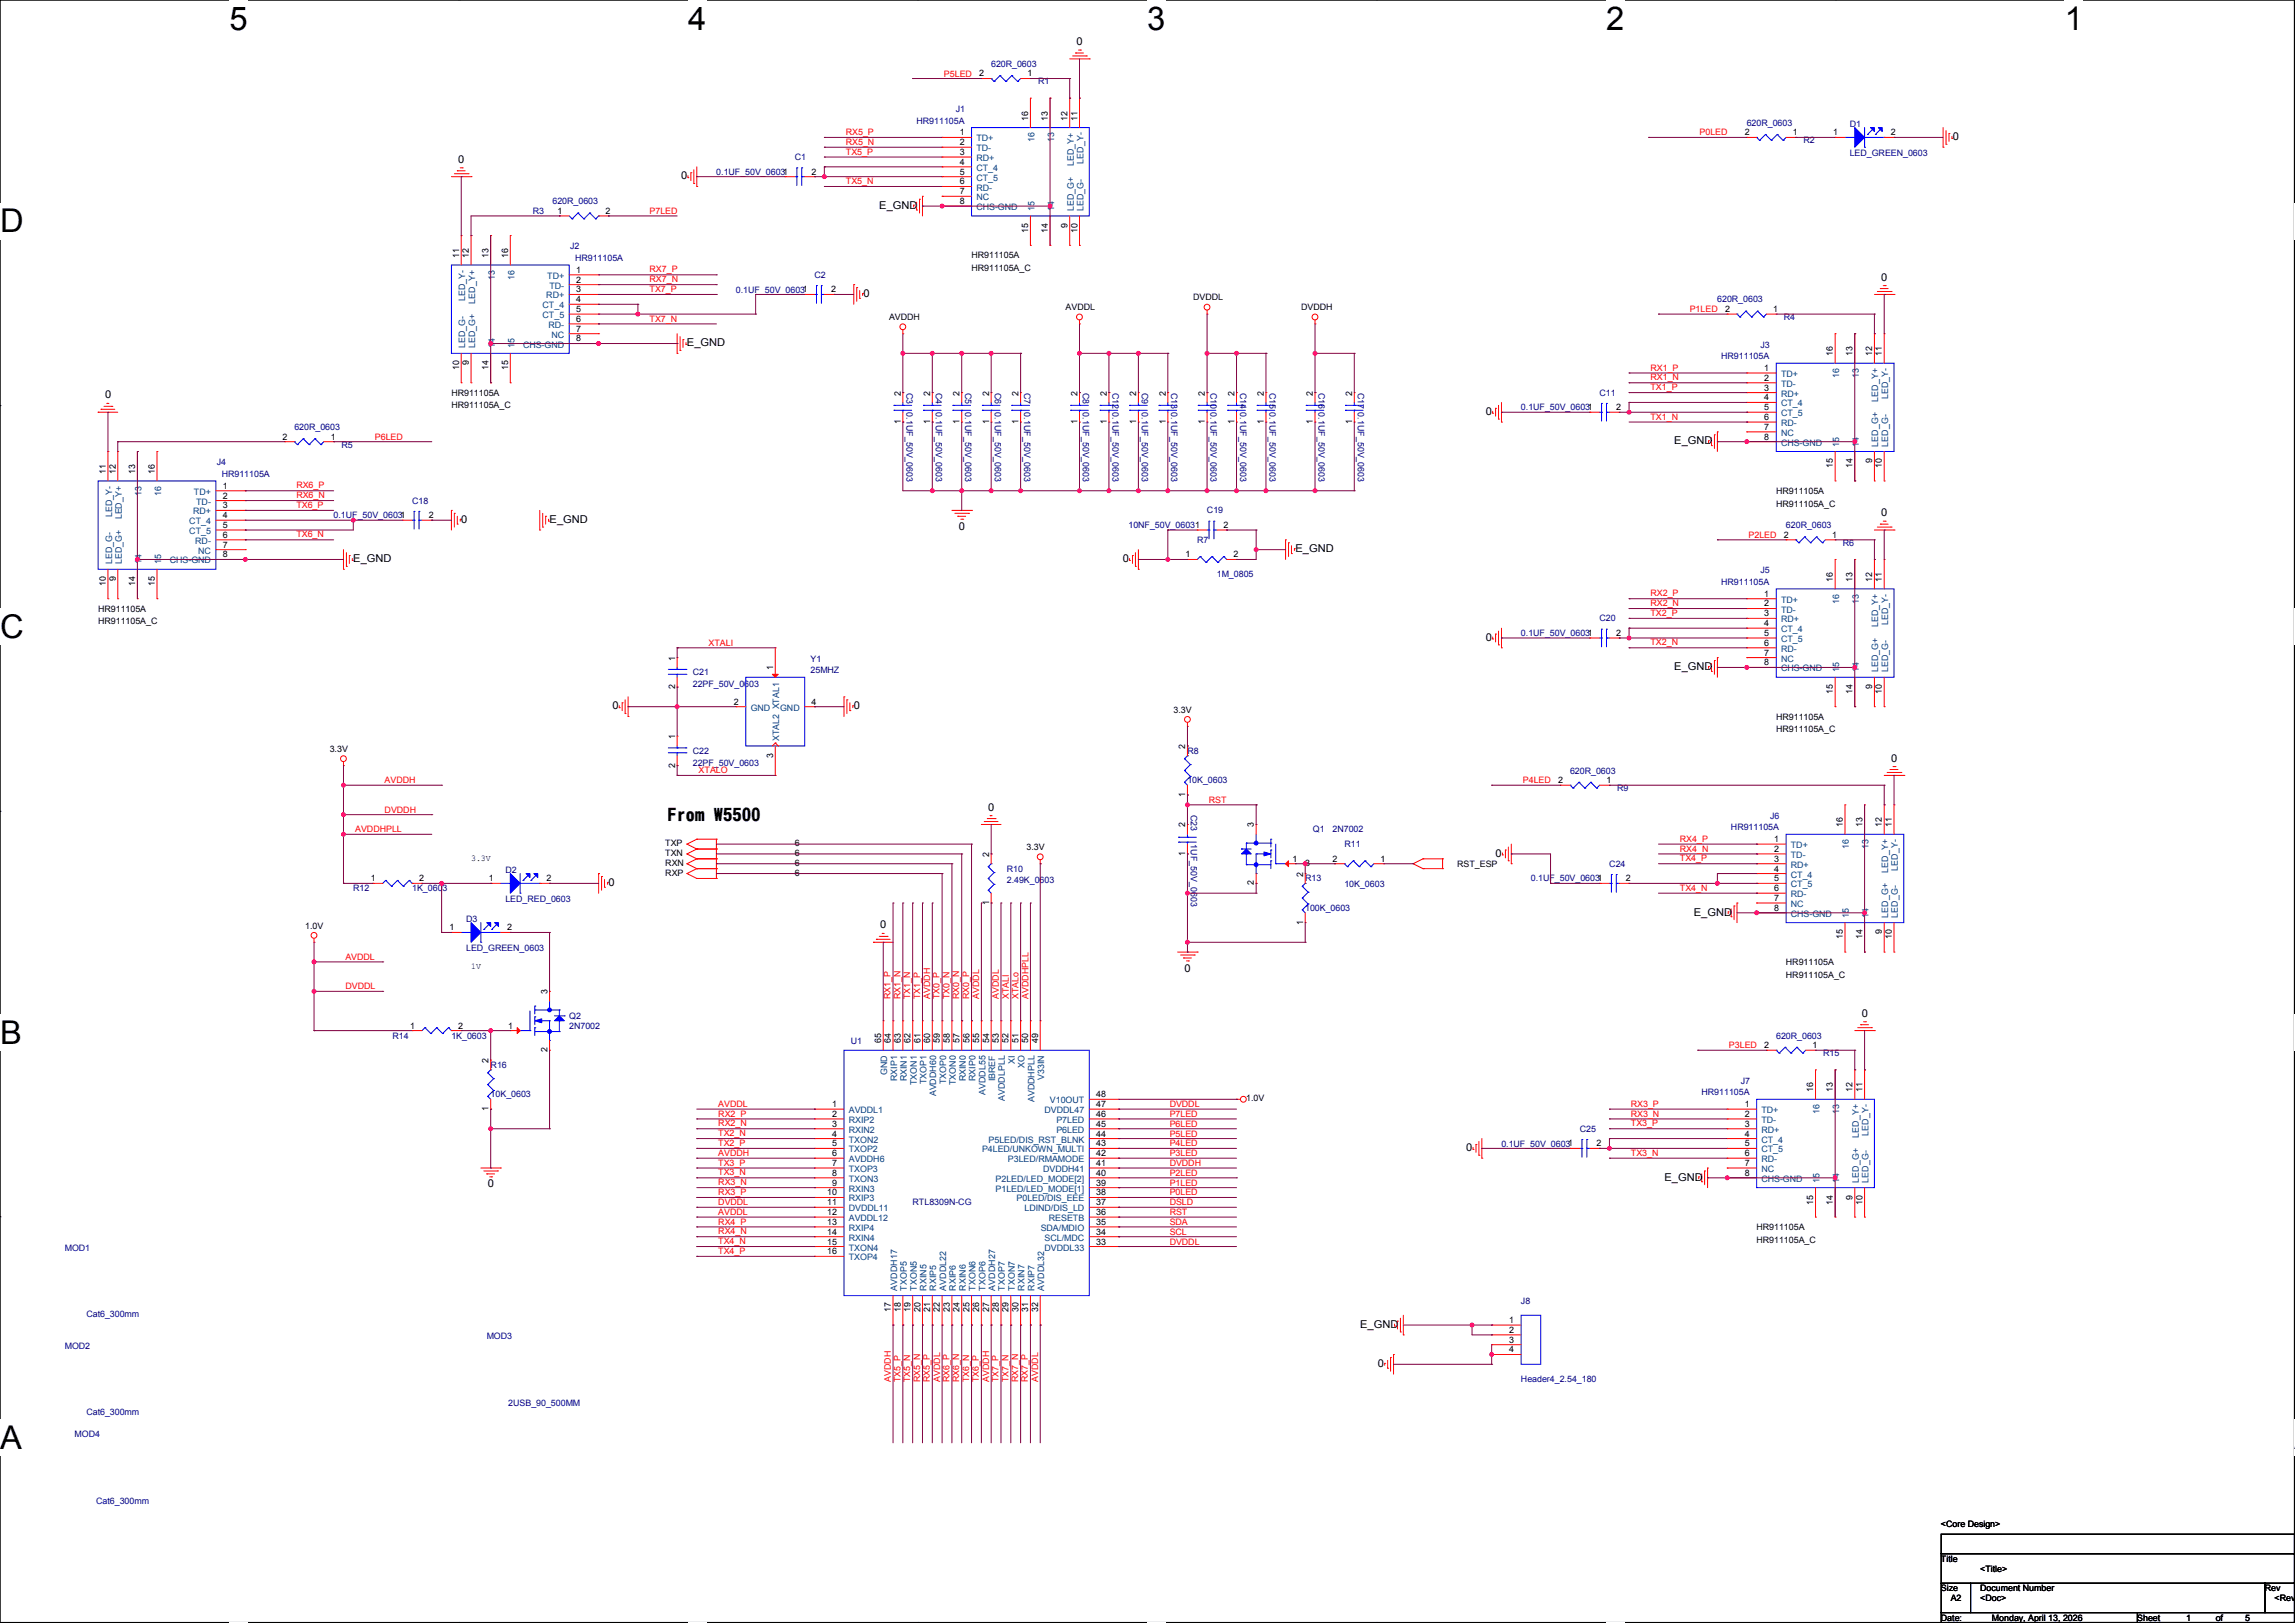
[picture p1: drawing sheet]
<svg xmlns="http://www.w3.org/2000/svg" width="297mm" height="210mm" viewBox="0 0 297 210" stroke-linecap="round" stroke-linejoin="round" font-family="sans-serif">
<defs><g id="words">
<g font-size="4.2">
<text x="29.7" y="3.8">5</text>
<text x="89.1" y="3.8">4</text>
<text x="148.5" y="3.8">3</text>
<text x="207.8" y="3.8">2</text>
<text x="267.2" y="3.8">1</text>
<text x="0" y="30.1">D</text>
<text x="0" y="82.6">C</text>
<text x="0" y="135">B</text>
<text x="0" y="187.5">A</text>
<text x="296.9" y="187.5">A</text>
</g>
<text font-size="2.4" x="86.4" y="106.2">From W5500</text>
<g font-size="1.4">
<text x="139.3" y="5.8">0</text>
<text x="59.3" y="21.1">0</text>
<text x="88.1" y="23.2">0</text>
<text x="252.7" y="18.1">0</text>
<text x="113.8" y="27">E_GND</text>
<text x="111.8" y="38.5">0</text>
<text x="243.5" y="36.3">0</text>
<text x="88.9" y="44.8">E_GND</text>
<text x="13.6" y="51.5">0</text>
<text x="192.3" y="53.7">0</text>
<text x="216.7" y="57.5">E_GND</text>
<text x="59.7" y="67.7">0</text>
<text x="71.1" y="67.7">E_GND</text>
<text x="124.1" y="68.6">0</text>
<text x="167.6" y="71.5">E_GND</text>
<text x="243.5" y="66.8">0</text>
<text x="45.7" y="72.8">E_GND</text>
<text x="145.3" y="72.8">0</text>
<text x="192.3" y="82.9">0</text>
<text x="216.7" y="86.7">E_GND</text>
<text x="79.3" y="91.8">0</text>
<text x="110.5" y="91.8">0</text>
<text x="244.7" y="98.5">0</text>
<text x="127.9" y="104.9">0</text>
<text x="193.6" y="110.8">0</text>
<text x="78.7" y="114.7">0</text>
<text x="219.2" y="118.5">E_GND</text>
<text x="113.9" y="120.1">0</text>
<text x="153.3" y="125.7">0</text>
<text x="240.9" y="131.6">0</text>
<text x="189.7" y="148.9">0</text>
<text x="63.1" y="153.6">0</text>
<text x="215.4" y="152.8">E_GND</text>
<text x="176" y="171.8">E_GND</text>
<text x="178.3" y="176.9">0</text>
</g>
<g font-size="1.2">
<text x="133.1" y="15.6" transform="rotate(-90 133.1 15.6)">16</text>
<text x="135.6" y="15.6" transform="rotate(-90 135.6 15.6)">13</text>
<text x="138.2" y="15.6" transform="rotate(-90 138.2 15.6)">12</text>
<text x="139.4" y="15.6" transform="rotate(-90 139.4 15.6)">11</text>
<text x="138.2" y="29.5" transform="rotate(-90 138.2 29.5)">9</text>
<text x="59.4" y="33.4" transform="rotate(-90 59.4 33.4)">11</text>
<text x="60.7" y="33.4" transform="rotate(-90 60.7 33.4)">12</text>
<text x="63.2" y="33.4" transform="rotate(-90 63.2 33.4)">13</text>
<text x="65.8" y="33.4" transform="rotate(-90 65.8 33.4)">16</text>
<text x="133.1" y="30.1" transform="rotate(-90 133.1 30.1)">15</text>
<text x="135.6" y="30.1" transform="rotate(-90 135.6 30.1)">14</text>
<text x="139.4" y="30.1" transform="rotate(-90 139.4 30.1)">10</text>
<text x="59.4" y="47.9" transform="rotate(-90 59.4 47.9)">10</text>
<text x="60.7" y="47.3" transform="rotate(-90 60.7 47.3)">9</text>
<text x="63.2" y="47.9" transform="rotate(-90 63.2 47.9)">14</text>
<text x="65.8" y="47.9" transform="rotate(-90 65.8 47.9)">15</text>
<text x="237.2" y="46.1" transform="rotate(-90 237.2 46.1)">16</text>
<text x="239.7" y="46.1" transform="rotate(-90 239.7 46.1)">13</text>
<text x="242.3" y="46.1" transform="rotate(-90 242.3 46.1)">12</text>
<text x="243.6" y="46.1" transform="rotate(-90 243.6 46.1)">11</text>
<text x="116.6" y="51.2" transform="rotate(-90 116.6 51.2)">2</text>
<text x="120.4" y="51.2" transform="rotate(-90 120.4 51.2)">2</text>
<text x="124.2" y="51.2" transform="rotate(-90 124.2 51.2)">2</text>
<text x="128" y="51.2" transform="rotate(-90 128 51.2)">2</text>
<text x="131.8" y="51.2" transform="rotate(-90 131.8 51.2)">2</text>
<text x="139.4" y="51.2" transform="rotate(-90 139.4 51.2)">2</text>
<text x="143.2" y="51.2" transform="rotate(-90 143.2 51.2)">2</text>
<text x="147" y="51.2" transform="rotate(-90 147 51.2)">2</text>
<text x="150.9" y="51.2" transform="rotate(-90 150.9 51.2)">2</text>
<text x="155.9" y="51.2" transform="rotate(-90 155.9 51.2)">2</text>
<text x="159.7" y="51.2" transform="rotate(-90 159.7 51.2)">2</text>
<text x="163.6" y="51.2" transform="rotate(-90 163.6 51.2)">2</text>
<text x="169.9" y="51.2" transform="rotate(-90 169.9 51.2)">2</text>
<text x="175" y="51.2" transform="rotate(-90 175 51.2)">2</text>
<text x="116.6" y="54.9" transform="rotate(-90 116.6 54.9)">1</text>
<text x="120.4" y="54.9" transform="rotate(-90 120.4 54.9)">1</text>
<text x="124.2" y="54.9" transform="rotate(-90 124.2 54.9)">1</text>
<text x="128" y="54.9" transform="rotate(-90 128 54.9)">1</text>
<text x="131.8" y="54.9" transform="rotate(-90 131.8 54.9)">1</text>
<text x="139.4" y="54.9" transform="rotate(-90 139.4 54.9)">1</text>
<text x="143.2" y="54.9" transform="rotate(-90 143.2 54.9)">1</text>
<text x="147" y="54.9" transform="rotate(-90 147 54.9)">1</text>
<text x="150.9" y="54.9" transform="rotate(-90 150.9 54.9)">1</text>
<text x="155.9" y="54.9" transform="rotate(-90 155.9 54.9)">1</text>
<text x="159.7" y="54.9" transform="rotate(-90 159.7 54.9)">1</text>
<text x="163.6" y="54.9" transform="rotate(-90 163.6 54.9)">1</text>
<text x="169.9" y="54.9" transform="rotate(-90 169.9 54.9)">1</text>
<text x="175" y="54.9" transform="rotate(-90 175 54.9)">1</text>
<text x="242.3" y="60" transform="rotate(-90 242.3 60)">9</text>
<text x="13.7" y="61.3" transform="rotate(-90 13.7 61.3)">11</text>
<text x="15" y="61.3" transform="rotate(-90 15 61.3)">12</text>
<text x="17.5" y="61.3" transform="rotate(-90 17.5 61.3)">13</text>
<text x="20.1" y="61.3" transform="rotate(-90 20.1 61.3)">16</text>
<text x="237.2" y="60.6" transform="rotate(-90 237.2 60.6)">15</text>
<text x="239.7" y="60.6" transform="rotate(-90 239.7 60.6)">14</text>
<text x="243.6" y="60.6" transform="rotate(-90 243.6 60.6)">10</text>
<text x="13.7" y="75.8" transform="rotate(-90 13.7 75.8)">10</text>
<text x="15" y="75.2" transform="rotate(-90 15 75.2)">9</text>
<text x="17.5" y="75.8" transform="rotate(-90 17.5 75.8)">14</text>
<text x="20.1" y="75.8" transform="rotate(-90 20.1 75.8)">15</text>
<text x="237.2" y="75.3" transform="rotate(-90 237.2 75.3)">16</text>
<text x="239.7" y="75.3" transform="rotate(-90 239.7 75.3)">13</text>
<text x="242.3" y="75.3" transform="rotate(-90 242.3 75.3)">12</text>
<text x="243.6" y="75.3" transform="rotate(-90 243.6 75.3)">11</text>
<text x="87.4" y="89.2" transform="rotate(-90 87.4 89.2)">2</text>
<text x="87.4" y="85.5" transform="rotate(-90 87.4 85.5)">1</text>
<text x="100.1" y="86.7" transform="rotate(-90 100.1 86.7)">1</text>
<text x="237.2" y="89.8" transform="rotate(-90 237.2 89.8)">15</text>
<text x="239.7" y="89.8" transform="rotate(-90 239.7 89.8)">14</text>
<text x="242.3" y="89.2" transform="rotate(-90 242.3 89.2)">9</text>
<text x="243.6" y="89.8" transform="rotate(-90 243.6 89.8)">10</text>
<text x="87.4" y="95.6" transform="rotate(-90 87.4 95.6)">1</text>
<text x="87.4" y="99.3" transform="rotate(-90 87.4 99.3)">2</text>
<text x="100.1" y="98.1" transform="rotate(-90 100.1 98.1)">3</text>
<text x="153.4" y="96.9" transform="rotate(-90 153.4 96.9)">2</text>
<text x="153.4" y="107.1" transform="rotate(-90 153.4 107.1)">2</text>
<text x="153.4" y="103.1" transform="rotate(-90 153.4 103.1)">1</text>
<text x="162.3" y="107.1" transform="rotate(-90 162.3 107.1)">3</text>
<text x="238.5" y="107.1" transform="rotate(-90 238.5 107.1)">16</text>
<text x="241" y="107.1" transform="rotate(-90 241 107.1)">13</text>
<text x="243.6" y="107.1" transform="rotate(-90 243.6 107.1)">12</text>
<text x="244.8" y="107.1" transform="rotate(-90 244.8 107.1)">11</text>
<text x="128" y="110.9" transform="rotate(-90 128 110.9)">2</text>
<text x="153.4" y="110.8" transform="rotate(-90 153.4 110.8)">1</text>
<text x="168.6" y="113.4" transform="rotate(-90 168.6 113.4)">2</text>
<text x="128" y="117.1" transform="rotate(-90 128 117.1)">1</text>
<text x="162.3" y="114.6" transform="rotate(-90 162.3 114.6)">2</text>
<text x="168.6" y="119.6" transform="rotate(-90 168.6 119.6)">1</text>
<text x="238.5" y="121.6" transform="rotate(-90 238.5 121.6)">15</text>
<text x="241" y="121.6" transform="rotate(-90 241 121.6)">14</text>
<text x="243.6" y="120.9" transform="rotate(-90 243.6 120.9)">9</text>
<text x="244.8" y="121.6" transform="rotate(-90 244.8 121.6)">10</text>
<text x="70.8" y="128.7" transform="rotate(-90 70.8 128.7)">3</text>
<text x="63.2" y="137.5" transform="rotate(-90 63.2 137.5)">2</text>
<text x="70.8" y="136.2" transform="rotate(-90 70.8 136.2)">2</text>
<text x="114" y="135" transform="rotate(-90 114 135)">65</text>
<text x="115.3" y="135" transform="rotate(-90 115.3 135)">64</text>
<text x="116.6" y="135" transform="rotate(-90 116.6 135)">63</text>
<text x="117.8" y="135" transform="rotate(-90 117.8 135)">62</text>
<text x="119.1" y="135" transform="rotate(-90 119.1 135)">61</text>
<text x="120.4" y="135" transform="rotate(-90 120.4 135)">60</text>
<text x="121.6" y="135" transform="rotate(-90 121.6 135)">59</text>
<text x="122.9" y="135" transform="rotate(-90 122.9 135)">58</text>
<text x="124.2" y="135" transform="rotate(-90 124.2 135)">57</text>
<text x="125.5" y="135" transform="rotate(-90 125.5 135)">56</text>
<text x="126.7" y="135" transform="rotate(-90 126.7 135)">55</text>
<text x="128" y="135" transform="rotate(-90 128 135)">54</text>
<text x="129.3" y="135" transform="rotate(-90 129.3 135)">53</text>
<text x="130.5" y="135" transform="rotate(-90 130.5 135)">52</text>
<text x="131.8" y="135" transform="rotate(-90 131.8 135)">51</text>
<text x="133.1" y="135" transform="rotate(-90 133.1 135)">50</text>
<text x="134.3" y="135" transform="rotate(-90 134.3 135)">49</text>
<text x="63.2" y="143.8" transform="rotate(-90 63.2 143.8)">1</text>
<text x="234.7" y="141.4" transform="rotate(-90 234.7 141.4)">16</text>
<text x="237.2" y="141.4" transform="rotate(-90 237.2 141.4)">13</text>
<text x="239.7" y="141.4" transform="rotate(-90 239.7 141.4)">12</text>
<text x="241" y="141.4" transform="rotate(-90 241 141.4)">11</text>
<text x="234.7" y="155.9" transform="rotate(-90 234.7 155.9)">15</text>
<text x="237.2" y="155.9" transform="rotate(-90 237.2 155.9)">14</text>
<text x="239.7" y="155.2" transform="rotate(-90 239.7 155.2)">9</text>
<text x="241" y="155.9" transform="rotate(-90 241 155.9)">10</text>
<text x="115.3" y="169.8" transform="rotate(-90 115.3 169.8)">17</text>
<text x="116.6" y="169.8" transform="rotate(-90 116.6 169.8)">18</text>
<text x="117.8" y="169.8" transform="rotate(-90 117.8 169.8)">19</text>
<text x="119.1" y="169.8" transform="rotate(-90 119.1 169.8)">20</text>
<text x="120.4" y="169.8" transform="rotate(-90 120.4 169.8)">21</text>
<text x="121.6" y="169.8" transform="rotate(-90 121.6 169.8)">22</text>
<text x="122.9" y="169.8" transform="rotate(-90 122.9 169.8)">23</text>
<text x="124.2" y="169.8" transform="rotate(-90 124.2 169.8)">24</text>
<text x="125.5" y="169.8" transform="rotate(-90 125.5 169.8)">25</text>
<text x="126.7" y="169.8" transform="rotate(-90 126.7 169.8)">26</text>
<text x="128" y="169.8" transform="rotate(-90 128 169.8)">27</text>
<text x="129.3" y="169.8" transform="rotate(-90 129.3 169.8)">28</text>
<text x="130.5" y="169.8" transform="rotate(-90 130.5 169.8)">29</text>
<text x="131.8" y="169.8" transform="rotate(-90 131.8 169.8)">30</text>
<text x="133.1" y="169.8" transform="rotate(-90 133.1 169.8)">31</text>
<text x="134.3" y="169.8" transform="rotate(-90 134.3 169.8)">32</text>
</g>
<g font-size="1.2" fill="#004080">
<text x="133.9" y="18.4" transform="rotate(-90 133.9 18.4)">16</text>
<text x="136.4" y="18.4" transform="rotate(-90 136.4 18.4)">13</text>
<text x="138.9" y="21.5" transform="rotate(-90 138.9 21.5)">LED_Y+</text>
<text x="140.2" y="21.2" transform="rotate(-90 140.2 21.2)">LED_Y-</text>
<text x="133.9" y="27.3" transform="rotate(-90 133.9 27.3)">15</text>
<text x="136.4" y="27.3" transform="rotate(-90 136.4 27.3)">14</text>
<text x="138.9" y="27.3" transform="rotate(-90 138.9 27.3)">LED_G+</text>
<text x="140.2" y="27.3" transform="rotate(-90 140.2 27.3)">LED_G-</text>
<text x="60.2" y="39" transform="rotate(-90 60.2 39)">LED_Y-</text>
<text x="61.5" y="39.3" transform="rotate(-90 61.5 39.3)">LED_Y+</text>
<text x="64" y="36.2" transform="rotate(-90 64 36.2)">13</text>
<text x="66.6" y="36.2" transform="rotate(-90 66.6 36.2)">16</text>
<text x="60.2" y="45.1" transform="rotate(-90 60.2 45.1)">LED_G-</text>
<text x="61.5" y="45.1" transform="rotate(-90 61.5 45.1)">LED_G+</text>
<text x="64" y="45.1" transform="rotate(-90 64 45.1)">14</text>
<text x="66.6" y="45.1" transform="rotate(-90 66.6 45.1)">15</text>
<text x="238" y="48.9" transform="rotate(-90 238 48.9)">16</text>
<text x="240.5" y="48.9" transform="rotate(-90 240.5 48.9)">13</text>
<text x="243.1" y="52" transform="rotate(-90 243.1 52)">LED_Y+</text>
<text x="244.3" y="51.7" transform="rotate(-90 244.3 51.7)">LED_Y-</text>
<text x="238" y="57.8" transform="rotate(-90 238 57.8)">15</text>
<text x="240.5" y="57.8" transform="rotate(-90 240.5 57.8)">14</text>
<text x="243.1" y="57.8" transform="rotate(-90 243.1 57.8)">LED_G+</text>
<text x="244.3" y="57.8" transform="rotate(-90 244.3 57.8)">LED_G-</text>
<text x="18.3" y="64.2" transform="rotate(-90 18.3 64.2)">13</text>
<text x="20.8" y="64.2" transform="rotate(-90 20.8 64.2)">16</text>
<text x="14.5" y="66.9" transform="rotate(-90 14.5 66.9)">LED_Y-</text>
<text x="15.8" y="67.2" transform="rotate(-90 15.8 67.2)">LED_Y+</text>
<text x="14.5" y="73" transform="rotate(-90 14.5 73)">LED_G-</text>
<text x="15.8" y="73" transform="rotate(-90 15.8 73)">LED_G+</text>
<text x="18.3" y="73" transform="rotate(-90 18.3 73)">14</text>
<text x="20.8" y="73" transform="rotate(-90 20.8 73)">15</text>
<text x="238" y="78.1" transform="rotate(-90 238 78.1)">16</text>
<text x="240.5" y="78.1" transform="rotate(-90 240.5 78.1)">13</text>
<text x="243.1" y="81.2" transform="rotate(-90 243.1 81.2)">LED_Y+</text>
<text x="244.3" y="80.9" transform="rotate(-90 244.3 80.9)">LED_Y-</text>
<text x="238" y="87" transform="rotate(-90 238 87)">15</text>
<text x="240.5" y="87" transform="rotate(-90 240.5 87)">14</text>
<text x="243.1" y="87" transform="rotate(-90 243.1 87)">LED_G+</text>
<text x="244.3" y="87" transform="rotate(-90 244.3 87)">LED_G-</text>
<text x="100.9" y="95.9" transform="rotate(-90 100.9 95.9)">XTAL2 XTAL1</text>
<text x="239.3" y="109.9" transform="rotate(-90 239.3 109.9)">16</text>
<text x="241.8" y="109.9" transform="rotate(-90 241.8 109.9)">13</text>
<text x="244.3" y="112.9" transform="rotate(-90 244.3 112.9)">LED_Y+</text>
<text x="245.6" y="112.6" transform="rotate(-90 245.6 112.6)">LED_Y-</text>
<text x="239.3" y="118.7" transform="rotate(-90 239.3 118.7)">15</text>
<text x="241.8" y="118.7" transform="rotate(-90 241.8 118.7)">14</text>
<text x="244.3" y="118.7" transform="rotate(-90 244.3 118.7)">LED_G+</text>
<text x="245.6" y="118.7" transform="rotate(-90 245.6 118.7)">LED_G-</text>
<text x="131.3" y="137.6" transform="rotate(-90 131.3 137.6)">XI</text>
<text x="114.8" y="139.1" transform="rotate(-90 114.8 139.1)">GND</text>
<text x="116.1" y="139.9" transform="rotate(-90 116.1 139.9)">RXIP1</text>
<text x="117.4" y="139.9" transform="rotate(-90 117.4 139.9)">RXIN1</text>
<text x="118.6" y="140.4" transform="rotate(-90 118.6 140.4)">TXON1</text>
<text x="119.9" y="140.3" transform="rotate(-90 119.9 140.3)">TXOP1</text>
<text x="121.2" y="141.9" transform="rotate(-90 121.2 141.9)">AVDDH60</text>
<text x="122.4" y="140.3" transform="rotate(-90 122.4 140.3)">TXOP0</text>
<text x="123.7" y="140.4" transform="rotate(-90 123.7 140.4)">TXON0</text>
<text x="125" y="139.9" transform="rotate(-90 125 139.9)">RXIN0</text>
<text x="126.2" y="139.9" transform="rotate(-90 126.2 139.9)">RXIP0</text>
<text x="127.5" y="141.7" transform="rotate(-90 127.5 141.7)">AVDDL55</text>
<text x="128.8" y="139.9" transform="rotate(-90 128.8 139.9)">IBREF</text>
<text x="130.1" y="142.5" transform="rotate(-90 130.1 142.5)">AVDDLPLL</text>
<text x="132.6" y="138.2" transform="rotate(-90 132.6 138.2)">XO</text>
<text x="133.9" y="142.6" transform="rotate(-90 133.9 142.6)">AVDDHPLL</text>
<text x="135.1" y="139.7" transform="rotate(-90 135.1 139.7)">V33IN</text>
<text x="235.5" y="144.2" transform="rotate(-90 235.5 144.2)">16</text>
<text x="238" y="144.2" transform="rotate(-90 238 144.2)">13</text>
<text x="240.5" y="147.2" transform="rotate(-90 240.5 147.2)">LED_Y+</text>
<text x="241.8" y="146.9" transform="rotate(-90 241.8 146.9)">LED_Y-</text>
<text x="235.5" y="153" transform="rotate(-90 235.5 153)">15</text>
<text x="238" y="153" transform="rotate(-90 238 153)">14</text>
<text x="240.5" y="153" transform="rotate(-90 240.5 153)">LED_G+</text>
<text x="241.8" y="153" transform="rotate(-90 241.8 153)">LED_G-</text>
<text x="116.1" y="167" transform="rotate(-90 116.1 167)">AVDDH17</text>
<text x="117.4" y="167" transform="rotate(-90 117.4 167)">TXOP5</text>
<text x="118.6" y="167" transform="rotate(-90 118.6 167)">TXON5</text>
<text x="119.9" y="167" transform="rotate(-90 119.9 167)">RXIN5</text>
<text x="121.2" y="167" transform="rotate(-90 121.2 167)">RXIP5</text>
<text x="122.4" y="167" transform="rotate(-90 122.4 167)">AVDDL22</text>
<text x="123.7" y="167" transform="rotate(-90 123.7 167)">RXIP6</text>
<text x="125" y="167" transform="rotate(-90 125 167)">RXIN6</text>
<text x="126.2" y="167" transform="rotate(-90 126.2 167)">TXON6</text>
<text x="127.5" y="167" transform="rotate(-90 127.5 167)">TXOP6</text>
<text x="128.8" y="167" transform="rotate(-90 128.8 167)">AVDDH27</text>
<text x="130.1" y="167" transform="rotate(-90 130.1 167)">TXOP7</text>
<text x="131.3" y="167" transform="rotate(-90 131.3 167)">TXON7</text>
<text x="132.6" y="167" transform="rotate(-90 132.6 167)">RXIN7</text>
<text x="133.9" y="167" transform="rotate(-90 133.9 167)">RXIP7</text>
<text x="135.1" y="167" transform="rotate(-90 135.1 167)">AVDDL32</text>
</g>
<g font-size="1.2" fill="#000080">
<text x="117.3" y="50.8" transform="rotate(90 117.3 50.8)">C3</text>
<text x="117.3" y="53.3" transform="rotate(90 117.3 53.3)">0.1UF_50V_0603</text>
<text x="121.1" y="50.8" transform="rotate(90 121.1 50.8)">C4</text>
<text x="121.1" y="53.3" transform="rotate(90 121.1 53.3)">0.1UF_50V_0603</text>
<text x="124.9" y="50.8" transform="rotate(90 124.9 50.8)">C5</text>
<text x="124.9" y="53.3" transform="rotate(90 124.9 53.3)">0.1UF_50V_0603</text>
<text x="128.7" y="50.8" transform="rotate(90 128.7 50.8)">C6</text>
<text x="128.7" y="53.3" transform="rotate(90 128.7 53.3)">0.1UF_50V_0603</text>
<text x="132.5" y="50.8" transform="rotate(90 132.5 50.8)">C7</text>
<text x="132.5" y="53.3" transform="rotate(90 132.5 53.3)">0.1UF_50V_0603</text>
<text x="140.2" y="50.8" transform="rotate(90 140.2 50.8)">C8</text>
<text x="140.2" y="53.3" transform="rotate(90 140.2 53.3)">0.1UF_50V_0603</text>
<text x="144" y="50.8" transform="rotate(90 144 50.8)">C12</text>
<text x="144" y="53.3" transform="rotate(90 144 53.3)">0.1UF_50V_0603</text>
<text x="147.8" y="50.8" transform="rotate(90 147.8 50.8)">C9</text>
<text x="147.8" y="53.3" transform="rotate(90 147.8 53.3)">0.1UF_50V_0603</text>
<text x="151.6" y="50.8" transform="rotate(90 151.6 50.8)">C13</text>
<text x="151.6" y="53.3" transform="rotate(90 151.6 53.3)">0.1UF_50V_0603</text>
<text x="156.7" y="50.8" transform="rotate(90 156.7 50.8)">C10</text>
<text x="156.7" y="53.3" transform="rotate(90 156.7 53.3)">0.1UF_50V_0603</text>
<text x="160.5" y="50.8" transform="rotate(90 160.5 50.8)">C14</text>
<text x="160.5" y="53.3" transform="rotate(90 160.5 53.3)">0.1UF_50V_0603</text>
<text x="164.3" y="50.8" transform="rotate(90 164.3 50.8)">C15</text>
<text x="164.3" y="53.3" transform="rotate(90 164.3 53.3)">0.1UF_50V_0603</text>
<text x="170.6" y="50.8" transform="rotate(90 170.6 50.8)">C16</text>
<text x="170.6" y="53.3" transform="rotate(90 170.6 53.3)">0.1UF_50V_0603</text>
<text x="175.7" y="50.8" transform="rotate(90 175.7 50.8)">C17</text>
<text x="175.7" y="53.3" transform="rotate(90 175.7 53.3)">0.1UF_50V_0603</text>
<text x="154.1" y="105.4" transform="rotate(90 154.1 105.4)">C23</text>
<text x="154.1" y="109.2" transform="rotate(90 154.1 109.2)">1UF_50V_0603</text>
</g>
<g font-size="1.2" fill="#f00">
<text x="115.3" y="129.3" transform="rotate(-90 115.3 129.3)">RX1_P</text>
<text x="116.5" y="129.3" transform="rotate(-90 116.5 129.3)">RX1_N</text>
<text x="117.8" y="129.3" transform="rotate(-90 117.8 129.3)">TX1_N</text>
<text x="119.1" y="129.3" transform="rotate(-90 119.1 129.3)">TX1_P</text>
<text x="120.4" y="129.3" transform="rotate(-90 120.4 129.3)">AVDDH</text>
<text x="121.6" y="129.3" transform="rotate(-90 121.6 129.3)">TX0_P</text>
<text x="122.9" y="129.3" transform="rotate(-90 122.9 129.3)">TX0_N</text>
<text x="124.1" y="129.3" transform="rotate(-90 124.1 129.3)">RX0_N</text>
<text x="125.4" y="129.3" transform="rotate(-90 125.4 129.3)">RX0_P</text>
<text x="126.7" y="129.3" transform="rotate(-90 126.7 129.3)">AVDDL</text>
<text x="129.3" y="129.3" transform="rotate(-90 129.3 129.3)">AVDDL</text>
<text x="130.5" y="129.3" transform="rotate(-90 130.5 129.3)">XTALI</text>
<text x="131.8" y="129.3" transform="rotate(-90 131.8 129.3)">XTALo</text>
<text x="133.1" y="129.3" transform="rotate(-90 133.1 129.3)">AVDDHPLL</text>
<text x="115.3" y="178.8" transform="rotate(-90 115.3 178.8)">AVDDH</text>
<text x="116.5" y="178.8" transform="rotate(-90 116.5 178.8)">TX5_P</text>
<text x="117.8" y="178.8" transform="rotate(-90 117.8 178.8)">TX5_N</text>
<text x="119.1" y="178.8" transform="rotate(-90 119.1 178.8)">RX5_N</text>
<text x="120.3" y="178.8" transform="rotate(-90 120.3 178.8)">RX5_P</text>
<text x="121.7" y="178.8" transform="rotate(-90 121.7 178.8)">AVDDL</text>
<text x="122.9" y="178.8" transform="rotate(-90 122.9 178.8)">RX6_P</text>
<text x="124.1" y="178.8" transform="rotate(-90 124.1 178.8)">RX6_N</text>
<text x="125.4" y="178.8" transform="rotate(-90 125.4 178.8)">TX6_N</text>
<text x="126.7" y="178.8" transform="rotate(-90 126.7 178.8)">TX6_P</text>
<text x="128" y="178.8" transform="rotate(-90 128 178.8)">AVDDH</text>
<text x="129.2" y="178.8" transform="rotate(-90 129.2 178.8)">TX7_P</text>
<text x="130.5" y="178.8" transform="rotate(-90 130.5 178.8)">TX7_N</text>
<text x="131.8" y="178.8" transform="rotate(-90 131.8 178.8)">RX7_N</text>
<text x="133" y="178.8" transform="rotate(-90 133 178.8)">RX7_P</text>
<text x="134.4" y="178.8" transform="rotate(-90 134.4 178.8)">AVDDL</text>
</g>
<g font-size="1.1" fill="#f00">
<text x="122.2" y="9.9">P5LED</text>
<text x="109.5" y="17.5">RX5_P</text>
<text x="219.9" y="17.5">P0LED</text>
<text x="109.5" y="18.7">RX5_N</text>
<text x="109.5" y="20">TX5_P</text>
<text x="109.5" y="23.8">TX5_N</text>
<text x="84.1" y="27.7">P7LED</text>
<text x="84.1" y="35.3">RX7_P</text>
<text x="84.1" y="36.5">RX7_N</text>
<text x="84.1" y="37.8">TX7_P</text>
<text x="84.1" y="41.6">TX7_N</text>
<text x="218.7" y="40.4">P1LED</text>
<text x="213.6" y="48">RX1_P</text>
<text x="213.6" y="49.2">RX1_N</text>
<text x="213.6" y="50.5">TX1_P</text>
<text x="48.5" y="56.9">P6LED</text>
<text x="213.6" y="54.3">TX1_N</text>
<text x="38.4" y="63.2">RX6_P</text>
<text x="38.4" y="64.5">RX6_N</text>
<text x="38.4" y="65.7">TX6_P</text>
<text x="38.4" y="69.5">TX6_N</text>
<text x="226.3" y="69.6">P2LED</text>
<text x="213.6" y="77.2">RX2_P</text>
<text x="91.7" y="83.6">XTALI</text>
<text x="213.6" y="78.4">RX2_N</text>
<text x="213.6" y="79.7">TX2_P</text>
<text x="213.6" y="83.5">TX2_N</text>
<text x="49.8" y="101.3">AVDDH</text>
<text x="90.4" y="100.1">XTALO</text>
<text x="197.1" y="101.3">P4LED</text>
<text x="46" y="107.7">AVDDHPLL</text>
<text x="49.8" y="105.2">DVDDH</text>
<text x="156.4" y="103.9">RST</text>
<text x="217.4" y="108.9">RX4_P</text>
<text x="217.4" y="110.2">RX4_N</text>
<text x="217.4" y="111.5">TX4_P</text>
<text x="217.4" y="115.3">TX4_N</text>
<text x="44.7" y="124.2">AVDDL</text>
<text x="44.7" y="128">DVDDL</text>
<text x="223.8" y="135.6">P3LED</text>
<text x="93" y="143.3">AVDDL</text>
<text x="151.4" y="143.3">DVDDL</text>
<text x="211.1" y="143.2">RX3_P</text>
<text x="93" y="144.5">RX2_P</text>
<text x="93" y="145.7">RX2_N</text>
<text x="93" y="147">TX2_N</text>
<text x="93" y="148.3">TX2_P</text>
<text x="93" y="149.6">AVDDH</text>
<text x="151.4" y="144.5">P7LED</text>
<text x="151.4" y="145.8">P6LED</text>
<text x="151.4" y="147.1">P5LED</text>
<text x="151.4" y="148.3">P4LED</text>
<text x="151.4" y="149.6">P3LED</text>
<text x="211.1" y="144.5">RX3_N</text>
<text x="211.1" y="145.7">TX3_P</text>
<text x="211.1" y="149.6">TX3_N</text>
<text x="93" y="150.8">TX3_P</text>
<text x="93" y="152.1">TX3_N</text>
<text x="93" y="153.4">RX3_N</text>
<text x="93" y="154.6">RX3_P</text>
<text x="93" y="156">DVDDL</text>
<text x="151.4" y="150.9">DVDDH</text>
<text x="151.4" y="152.1">P2LED</text>
<text x="151.4" y="153.4">P1LED</text>
<text x="151.4" y="154.7">P0LED</text>
<text x="151.4" y="156">DSLD</text>
<text x="93" y="157.2">AVDDL</text>
<text x="93" y="158.4">RX4_P</text>
<text x="93" y="159.7">RX4_N</text>
<text x="93" y="161">TX4_N</text>
<text x="151.4" y="157.2">RST</text>
<text x="151.4" y="158.5">SDA</text>
<text x="151.4" y="159.8">SCL</text>
<text x="151.4" y="161">DVDDL</text>
<text x="93" y="162.3">TX4_P</text>
</g>
<g font-size="1.1">
<text x="126.7" y="9.9">2</text>
<text x="133" y="9.9">1</text>
<text x="124.2" y="17.5">1</text>
<text x="225.8" y="17.5">2</text>
<text x="232" y="17.5">1</text>
<text x="237.2" y="17.5">1</text>
<text x="244.7" y="17.5">2</text>
<text x="105" y="22.6">2</text>
<text x="124.2" y="18.8">2</text>
<text x="124.2" y="20.1">3</text>
<text x="124.2" y="21.3">4</text>
<text x="124.2" y="22.6">5</text>
<text x="124.2" y="23.9">6</text>
<text x="72.1" y="27.7">1</text>
<text x="78.4" y="27.7">2</text>
<text x="124.2" y="25.1">7</text>
<text x="124.2" y="26.4">8</text>
<text x="74.5" y="35.3">1</text>
<text x="125.7" y="33.4">HR911105A</text>
<text x="125.7" y="35.1">HR911105A_C</text>
<text x="74.5" y="36.6">2</text>
<text x="74.5" y="37.8">3</text>
<text x="74.5" y="39.1">4</text>
<text x="74.5" y="40.4">5</text>
<text x="74.5" y="41.6">6</text>
<text x="107.6" y="37.8">2</text>
<text x="115.1" y="41.4">AVDDH</text>
<text x="137.9" y="40.1">AVDDL</text>
<text x="154.4" y="38.9">DVDDL</text>
<text x="168.4" y="40.1">DVDDH</text>
<text x="223.2" y="40.4">2</text>
<text x="229.5" y="40.4">1</text>
<text x="74.5" y="42.9">7</text>
<text x="74.5" y="44.2">8</text>
<text x="228.3" y="48">1</text>
<text x="58.4" y="51.2">HR911105A</text>
<text x="58.4" y="52.8">HR911105A_C</text>
<text x="209.1" y="53.1">2</text>
<text x="228.3" y="49.3">2</text>
<text x="228.3" y="50.5">3</text>
<text x="228.3" y="51.8">4</text>
<text x="228.3" y="53.1">5</text>
<text x="36.6" y="56.9">2</text>
<text x="42.8" y="56.9">1</text>
<text x="228.3" y="54.3">6</text>
<text x="228.3" y="55.6">7</text>
<text x="228.3" y="56.9">8</text>
<text x="28.8" y="63.2">1</text>
<text x="28.8" y="64.5">2</text>
<text x="28.8" y="65.8">3</text>
<text x="229.8" y="63.9">HR911105A</text>
<text x="229.8" y="65.5">HR911105A_C</text>
<text x="28.8" y="67">4</text>
<text x="28.8" y="68.3">5</text>
<text x="28.8" y="69.6">6</text>
<text x="28.8" y="70.9">7</text>
<text x="55.5" y="67">2</text>
<text x="158.4" y="68.3">2</text>
<text x="230.9" y="69.6">2</text>
<text x="237.1" y="69.6">1</text>
<text x="28.8" y="72.1">8</text>
<text x="153.4" y="72.1">1</text>
<text x="159.6" y="72.1">2</text>
<text x="228.3" y="77.2">1</text>
<text x="12.7" y="79.1">HR911105A</text>
<text x="12.7" y="80.8">HR911105A_C</text>
<text x="209.1" y="82.3">2</text>
<text x="228.3" y="78.5">2</text>
<text x="228.3" y="79.7">3</text>
<text x="228.3" y="81">4</text>
<text x="228.3" y="82.3">5</text>
<text x="228.3" y="83.6">6</text>
<text x="228.3" y="84.8">7</text>
<text x="228.3" y="86.1">8</text>
<text x="95" y="91.2">2</text>
<text x="105" y="91.2">4</text>
<text x="151.9" y="92.2">3.3V</text>
<text x="229.8" y="93.1">HR911105A</text>
<text x="229.8" y="94.8">HR911105A_C</text>
<text x="42.7" y="97.3">3.3V</text>
<text x="201.7" y="101.3">2</text>
<text x="207.9" y="101.3">1</text>
<text x="61" y="111.4">3.3V</text>
<text x="86.1" y="109.5">TXP</text>
<text x="86.1" y="110.8">TXN</text>
<text x="86.1" y="113.3">RXP</text>
<text x="86.1" y="112">RXN</text>
<text x="102.9" y="109.5">6</text>
<text x="102.9" y="110.8">6</text>
<text x="102.9" y="113.3">6</text>
<text x="102.9" y="112">6</text>
<text x="132.8" y="110">3.3V</text>
<text x="167.2" y="111.5">1</text>
<text x="168.9" y="112">3</text>
<text x="172.4" y="111.5">2</text>
<text x="178.7" y="111.5">1</text>
<text x="188.6" y="112.2">RST_ESP</text>
<text x="229.6" y="109">1</text>
<text x="229.6" y="110.2">2</text>
<text x="229.6" y="111.5">3</text>
<text x="229.6" y="112.8">4</text>
<text x="48" y="114">1</text>
<text x="54.2" y="114">2</text>
<text x="63.2" y="114">1</text>
<text x="70.7" y="114">2</text>
<text x="210.4" y="114">2</text>
<text x="229.6" y="114">5</text>
<text x="229.6" y="115.3">6</text>
<text x="229.6" y="116.6">7</text>
<text x="229.6" y="117.8">8</text>
<text x="39.5" y="120.2">1.0V</text>
<text x="58.2" y="120.4">1</text>
<text x="61" y="125.4">1V</text>
<text x="65.7" y="120.4">2</text>
<text x="231.1" y="124.9">HR911105A</text>
<text x="231.1" y="126.5">HR911105A_C</text>
<text x="53.1" y="133.1">1</text>
<text x="59.3" y="133.1">2</text>
<text x="65.8" y="133.1">1</text>
<text x="228.3" y="135.6">2</text>
<text x="234.5" y="135.6">1</text>
<text x="107.7" y="143.2">1</text>
<text x="141.8" y="143.2">47</text>
<text x="141.8" y="142">48</text>
<text x="161.3" y="142.5">1.0V</text>
<text x="225.8" y="143.2">1</text>
<text x="107.7" y="144.5">2</text>
<text x="107.7" y="145.8">3</text>
<text x="107.7" y="147.1">4</text>
<text x="107.7" y="148.3">5</text>
<text x="107.7" y="149.6">6</text>
<text x="141.8" y="149.6">42</text>
<text x="141.8" y="148.3">43</text>
<text x="141.8" y="147.1">44</text>
<text x="141.8" y="145.8">45</text>
<text x="141.8" y="144.5">46</text>
<text x="206.6" y="148.3">2</text>
<text x="225.8" y="144.5">2</text>
<text x="225.8" y="145.8">3</text>
<text x="225.8" y="147.1">4</text>
<text x="225.8" y="148.3">5</text>
<text x="225.8" y="149.6">6</text>
<text x="107.1" y="154.7">10</text>
<text x="107.1" y="155.9">11</text>
<text x="107.7" y="150.9">7</text>
<text x="107.7" y="152.1">8</text>
<text x="107.7" y="153.4">9</text>
<text x="141.8" y="155.9">37</text>
<text x="141.8" y="154.7">38</text>
<text x="141.8" y="153.4">39</text>
<text x="141.8" y="152.1">40</text>
<text x="141.8" y="150.9">41</text>
<text x="225.8" y="150.9">7</text>
<text x="225.8" y="152.1">8</text>
<text x="107.1" y="157.2">12</text>
<text x="107.1" y="158.5">13</text>
<text x="107.1" y="159.8">14</text>
<text x="107.1" y="161">15</text>
<text x="141.8" y="161">33</text>
<text x="141.8" y="159.8">34</text>
<text x="141.8" y="158.5">35</text>
<text x="141.8" y="157.2">36</text>
<text x="227.3" y="159.1">HR911105A</text>
<text x="227.3" y="160.8">HR911105A_C</text>
<text x="107.1" y="162.3">16</text>
<text x="195.3" y="171.2">1</text>
<text x="195.3" y="172.5">2</text>
<text x="195.3" y="173.7">3</text>
<text x="195.3" y="175">4</text>
<text x="251.2" y="197.6">&lt;Core Design&gt;</text>
<text x="251.2" y="202.1">Title</text>
<text x="256.3" y="203.3">&lt;Title&gt;</text>
<text x="251.2" y="205.9">Size</text>
<text x="251.2" y="209.7">Date:</text>
<text x="252.5" y="207.1">A2</text>
<text x="256.3" y="205.9">Document Number</text>
<text x="256.3" y="207.1">&lt;Doc&gt;</text>
<text x="257.8" y="209.7">Monday, April 13, 2026</text>
<text x="276.6" y="209.7">Sheet</text>
<text x="282.9" y="209.7">1</text>
<text x="286.7" y="209.7">of</text>
<text x="290.5" y="209.7">5</text>
<text x="293.1" y="205.9">Rev</text>
<text x="294.4" y="207.1">&lt;RevCo</text>
</g>
<g font-size="1.1" fill="#000080">
<text x="128.3" y="8.6">620R_0603</text>
<text x="134.4" y="10.9">R1</text>
<text x="118.6" y="16">HR911105A</text>
<text x="123.7" y="14.5">J1</text>
<text x="226" y="16.3">620R_0603</text>
<text x="239.4" y="16.4">D1</text>
<text x="92.7" y="22.6">0.1UF_50V_06031</text>
<text x="102.9" y="20.7">C1</text>
<text x="233.4" y="18.6">R2</text>
<text x="239.4" y="20.2">LED_GREEN_0603</text>
<text x="69" y="27.7">R3</text>
<text x="71.5" y="26.4">620R_0603</text>
<text x="73.8" y="32.3">J2</text>
<text x="74.4" y="33.8">HR911105A</text>
<text x="105.4" y="36">C2</text>
<text x="95.2" y="37.9">0.1UF_50V_06031</text>
<text x="222.2" y="39.1">620R_0603</text>
<text x="230.9" y="41.4">R4</text>
<text x="222.7" y="46.5">HR911105A</text>
<text x="227.8" y="45">J3</text>
<text x="196.8" y="53.1">0.1UF_50V_06031</text>
<text x="207" y="51.2">C11</text>
<text x="38.1" y="55.6">620R_0603</text>
<text x="44.2" y="57.9">R5</text>
<text x="28.1" y="60.2">J4</text>
<text x="28.7" y="61.7">HR911105A</text>
<text x="53.3" y="65.2">C18</text>
<text x="43.2" y="67.1">0.1UF_50V_06031</text>
<text x="146" y="68.3">10NF_50V_06031</text>
<text x="154.9" y="70.2">R7</text>
<text x="156.2" y="66.4">C19</text>
<text x="231.1" y="68.3">620R_0603</text>
<text x="238.5" y="70.6">R6</text>
<text x="157.5" y="74.7">1M_0805</text>
<text x="222.7" y="75.7">HR911105A</text>
<text x="227.8" y="74.2">J5</text>
<text x="196.8" y="82.3">0.1UF_50V_06031</text>
<text x="207" y="80.4">C20</text>
<text x="89.7" y="87.4">C21</text>
<text x="89.7" y="88.9">22PF_50V_0603</text>
<text x="104.9" y="85.6">Y1</text>
<text x="104.9" y="87.1">25MHZ</text>
<text x="89.7" y="97.5">C22</text>
<text x="89.7" y="99.1">22PF_50V_0603</text>
<text x="153.7" y="97.5">R8</text>
<text x="153.7" y="101.4">10K_0603</text>
<text x="203.2" y="100.1">620R_0603</text>
<text x="169.9" y="107.7">Q1</text>
<text x="172.4" y="107.7">2N7002</text>
<text x="209.3" y="102.4">R9</text>
<text x="224" y="107.5">HR911105A</text>
<text x="229.1" y="105.9">J6</text>
<text x="65.4" y="112.9">D2</text>
<text x="130.3" y="112.8">R10</text>
<text x="174" y="109.6">R11</text>
<text x="208.3" y="112.2">C24</text>
<text x="45.7" y="115.3">R12</text>
<text x="53.3" y="115.3">1K_0603</text>
<text x="60.3" y="119.3">D3</text>
<text x="65.4" y="116.7">LED_RED_0603</text>
<text x="130.3" y="114.3">2.49K_0603</text>
<text x="168.9" y="114.1">R13</text>
<text x="168.9" y="117.9">100K_0603</text>
<text x="174" y="114.8">10K_0603</text>
<text x="198.1" y="114.1">0.1UF_50V_06031</text>
<text x="60.3" y="123.1">LED_GREEN_0603</text>
<text x="73.7" y="131.8">Q2</text>
<text x="50.8" y="134.4">R14</text>
<text x="58.4" y="134.4">1K_0603</text>
<text x="73.7" y="133.1">2N7002</text>
<text x="110.1" y="135.1">U1</text>
<text x="229.8" y="134.4">620R_0603</text>
<text x="235.9" y="136.7">R15</text>
<text x="63.5" y="138.2">R16</text>
<text x="63.5" y="142">10K_0603</text>
<text x="220.2" y="141.7">HR911105A</text>
<text x="225.3" y="140.2">J7</text>
<text x="194.3" y="148.3">0.1UF_50V_06031</text>
<text x="204.5" y="146.4">C25</text>
<text x="118.1" y="156">RTL8309N-CG</text>
<text x="8.4" y="161.8">MOD1</text>
<text x="11.2" y="170.4">Cat6_300mm</text>
<text x="63" y="173.2">MOD3</text>
<text x="196.8" y="168.7">J8</text>
<text x="8.4" y="174.5">MOD2</text>
<text x="196.8" y="178.8">Header4_2.54_180</text>
<text x="9.7" y="185.9">MOD4</text>
<text x="11.2" y="183.1">Cat6_300mm</text>
<text x="65.8" y="181.9">2USB_90_500MM</text>
<text x="12.4" y="194.6">Cat6_300mm</text>
</g>
<g font-size="1.1" fill="#004080">
<text x="126.4" y="18.3">TD+</text>
<text x="126.4" y="19.6">TD-</text>
<text x="126.4" y="20.8">RD+</text>
<text x="126.4" y="22.1">CT_4</text>
<text x="126.4" y="23.4">CT_5</text>
<text x="126.4" y="24.6">RD-</text>
<text x="126.4" y="25.9">NC</text>
<text x="126.4" y="27.2">CHS-GND</text>
<text x="70.2" y="39.9">CT_4</text>
<text x="70.2" y="41.2">CT_5</text>
<text x="70.7" y="38.6">RD+</text>
<text x="70.8" y="36.1">TD+</text>
<text x="71.1" y="37.3">TD-</text>
<text x="67.7" y="45">CHS-GND</text>
<text x="71" y="42.4">RD-</text>
<text x="71.4" y="43.7">NC</text>
<text x="230.5" y="48.8">TD+</text>
<text x="230.5" y="50">TD-</text>
<text x="230.5" y="51.3">RD+</text>
<text x="230.5" y="52.6">CT_4</text>
<text x="230.5" y="53.9">CT_5</text>
<text x="230.5" y="55.1">RD-</text>
<text x="230.5" y="56.4">NC</text>
<text x="230.5" y="57.7">CHS-GND</text>
<text x="25.1" y="64">TD+</text>
<text x="25.4" y="65.3">TD-</text>
<text x="24.5" y="67.8">CT_4</text>
<text x="24.5" y="69.1">CT_5</text>
<text x="25" y="66.6">RD+</text>
<text x="25.3" y="70.4">RD-</text>
<text x="25.7" y="71.6">NC</text>
<text x="22" y="72.9">CHS-GND</text>
<text x="230.5" y="78">TD+</text>
<text x="230.5" y="79.3">TD-</text>
<text x="230.5" y="80.5">RD+</text>
<text x="230.5" y="81.8">CT_4</text>
<text x="230.5" y="83.1">CT_5</text>
<text x="230.5" y="84.3">RD-</text>
<text x="230.5" y="85.6">NC</text>
<text x="230.5" y="86.9">CHS-GND</text>
<text x="97.1" y="92">GND</text>
<text x="101" y="92">GND</text>
<text x="231.8" y="109.7">TD+</text>
<text x="231.8" y="111">TD-</text>
<text x="231.8" y="112.3">RD+</text>
<text x="231.8" y="113.5">CT_4</text>
<text x="231.8" y="114.8">CT_5</text>
<text x="231.8" y="116.1">RD-</text>
<text x="231.8" y="117.4">NC</text>
<text x="231.8" y="118.6">CHS-GND</text>
<text x="135.9" y="142.8">V10OUT</text>
<text x="109.8" y="144">AVDDL1</text>
<text x="109.8" y="145.3">RXIP2</text>
<text x="109.8" y="146.6">RXIN2</text>
<text x="109.8" y="147.8">TXON2</text>
<text x="109.8" y="149.1">TXOP2</text>
<text x="127.1" y="149.1">P4LED/UNKOWN_MULTI</text>
<text x="127.9" y="147.8">P5LED/DIS_RST_BLNK</text>
<text x="135.2" y="144">DVDDL47</text>
<text x="136.7" y="146.6">P6LED</text>
<text x="136.7" y="145.3">P7LED</text>
<text x="227.9" y="144">TD+</text>
<text x="227.9" y="145.3">TD-</text>
<text x="227.9" y="146.6">RD+</text>
<text x="227.9" y="147.8">CT_4</text>
<text x="227.9" y="149.1">CT_5</text>
<text x="109.8" y="150.4">AVDDH6</text>
<text x="109.8" y="151.6">TXOP3</text>
<text x="109.8" y="152.9">TXON3</text>
<text x="109.8" y="154.2">RXIN3</text>
<text x="109.8" y="155.5">RXIP3</text>
<text x="128.8" y="154.2">P1LED/LED_MODE[1]</text>
<text x="128.8" y="152.9">P2LED/LED_MODE[2]</text>
<text x="130.4" y="150.4">P3LED/RMAMODE</text>
<text x="131.6" y="155.5">P0LED/DIS_EEE</text>
<text x="135" y="151.6">DVDDH41</text>
<text x="227.9" y="150.4">RD-</text>
<text x="227.9" y="151.6">NC</text>
<text x="227.9" y="152.9">CHS-GND</text>
<text x="109.8" y="156.7">DVDDL11</text>
<text x="109.8" y="158">AVDDL12</text>
<text x="109.8" y="159.3">RXIP4</text>
<text x="109.8" y="160.5">RXIN4</text>
<text x="109.8" y="161.8">TXON4</text>
<text x="132.6" y="156.7">LDIND/DIS_LD</text>
<text x="134.7" y="159.3">SDA/MDIO</text>
<text x="135.2" y="161.8">DVDDL33</text>
<text x="135.2" y="160.5">SCL/MDC</text>
<text x="135.7" y="158">RESETB</text>
<text x="109.8" y="163.1">TXOP4</text>
</g>
</g></defs>
<path d="M0 0h296.9v209.9h-296.9z" fill="none" stroke="#000" stroke-width=".13"/>
<g fill="#fff">
<path d="M29.7 0h2.3v4.7h-2.3z"/>
<path d="M29.7 209.9h2.3v.1h-2.3z"/>
</g>
<path d="M59.4 0h.1M59.4 209.9h.1" fill="none" stroke="#000" stroke-width=".13"/>
<g fill="#fff">
<path d="M89.1 0h2.3v4.7h-2.3z"/>
<path d="M89.1 209.9h2.3v.1h-2.3z"/>
</g>
<path d="M118.8 0h.1M118.8 209.9h.1" fill="none" stroke="#000" stroke-width=".13"/>
<g fill="#fff">
<path d="M148.5 0h2.3v4.7h-2.3z"/>
<path d="M148.5 209.9h2.3v.1h-2.3z"/>
</g>
<path d="M178.1 0h.1M178.1 209.9h.1" fill="none" stroke="#000" stroke-width=".13"/>
<g fill="#fff">
<path d="M207.8 0h2.4v4.7h-2.4z"/>
<path d="M207.8 209.9h2.4v.1h-2.4z"/>
</g>
<path d="M237.5 0h.1M237.5 209.9h.1" fill="none" stroke="#000" stroke-width=".13"/>
<g fill="#fff">
<path d="M267.2 0h2.4v4.7h-2.4z"/>
<path d="M267.2 209.9h2.4v.1h-2.4z"/>
<path d="M0 26.2h3.1v4.8h-3.1z"/>
<path d="M296.9 26.2h.1v4.8h-.1z"/>
<path d="M0 78.7h3.1v4.7h-3.1z"/>
<path d="M296.9 78.7h.1v4.7h-.1z"/>
</g>
<path d="M0 52.5h.1M296.9 52.5h.1" fill="none" stroke="#000" stroke-width=".13"/>
<g fill="#fff">
<path d="M0 131.2h2.8v4.7h-2.8z"/>
<path d="M296.9 131.2h.1v4.7h-.1z"/>
</g>
<path d="M0 105h.1M296.9 105h.1" fill="none" stroke="#000" stroke-width=".13"/>
<g fill="#fff">
<path d="M0 183.7h2.8v4.7h-2.8z"/>
<path d="M296.9 183.7h.1v4.7h-.1z"/>
</g>
<path d="M0 157.4h.1M296.9 157.4h.1M251.2 198.5h45.7v2.5h-45.7zM251.2 201h45.7v3.9h-45.7zM251.2 204.9h3.8v3.8h-3.8zM251.2 208.7h25.4v1.2h-25.4zM255 204.9h38.1v3.8h-38.1zM276.6 208.7h20.3v1.2h-20.3zM293.1 204.9h3.8v3.8h-3.8z" fill="none" stroke="#000" stroke-width=".13"/>
<g fill="none" stroke="#f00" stroke-width=".13">
<path d="M121.9 17.8h.1M121.9 19h.1M121.9 17.8h3.8M121.9 19h3.8M127 10.2h.1M127 10.2h1.3M132.1 10.2h1.2M133.3 12.7h.1M133.3 10.2h.1M133.3 12.7v3.8M135.9 12.7h.1M135.9 12.7v3.8"/>
<path d="M138.4 12.7h.1M138.4 7.6h2.6M138.4 12.7v3.8M138.8 7.2h1.8M139.2 6.9h.1M139.2 6.9h1M139.6 6.5h.2M139.7 12.7h.1M139.7 12.7v3.8M139.8 6.5h.1M140.6 7.2h.1M141 7.6h.1"/>
<path d="M226.1 17.8h.1M226.1 17.8h1.2M231.1 17.8h1.3M232.4 17.8h.1M237.5 17.8h.1M237.5 17.8h1.3M243.8 17.8h1.3M245.1 17.8h.1M251.5 19h.1M251.5 16.5v2.5M251.8 18.7h.1M251.8 16.9v1.8"/>
<path d="M252.2 17.3h.1M252.2 17.3v1M252.6 17.9h.1M252.6 17.7v.2M58.4 22.9h2.6M58.8 22.5h1.8M59.2 22.1h.1M59.2 22.1h1M59.6 21.7h.2M59.7 30.5h.1M59.7 30.5v3.8M59.8 21.7h.1"/>
<path d="M60.6 22.5h.1M61 22.9h.1M61 30.5h.1M61 30.5v3.8M63.5 30.5h.1M63.5 30.5v3.8M66 30.5h.1M66 30.5v3.8M72.4 27.9h.1M72.4 27.9h1.3M73.7 38.1h3.8M73.7 35.6h3.8"/>
<path d="M73.7 36.8h3.8M73.7 39.4h3.8M77.5 35.6h.1M77.5 36.8h.1M77.5 38.1h.1M77.5 39.4h.1M77.5 27.9h1.2M78.7 27.9h.1M89 23h.1M89 22.7v.3M89.4 22.4h.1M89.4 22.4v1"/>
<path d="M89.8 23.7h.1M89.8 22v1.7M90.2 24.1h.1M90.2 21.6v2.5M101.6 22.9h.1M101.6 22.9h1.3M104.1 38.1h.1M104.1 38.1h1.3M104.1 22.9h1.3M105.4 22.9h.1M106.7 38.1h1.2M107.9 38.1h.1"/>
<path d="M110.5 36.8h.1M110.5 36.8v2.6M110.9 37.2h.1M110.9 37.2v1.8M111.3 38.6h.1M111.3 37.6v1M111.6 38h.1M111.6 38v.2M118.2 26.5h.1M118.2 26.5v.3M118.6 27.2h.1M118.6 26.2v1"/>
<path d="M119 25.8h.1M119 25.8v1.8M119.4 25.4h.1M119.4 25.4v2.5M121.9 20.3h.1M121.9 21.6h.1M121.9 22.9h.1M121.9 24.1h.1M121.9 25.4h.1M121.9 26.7h.1M121.9 22.9h3.8M121.9 20.3h3.8"/>
<path d="M121.9 21.6h3.8M121.9 24.1h3.8M121.9 25.4h3.8M121.9 26.7h3.8M133.3 31.7h.1M133.3 27.9v3.8M135.9 31.7h.1M135.9 27.9v3.8M138.4 31.7h.1M138.4 27.9v3.8M139.7 31.7h.1M139.7 27.9v3.8"/>
<path d="M242.6 38.1h2.5M243 37.7h1.7M243.3 37.3h.1M243.3 37.3h1M243.7 37h.3M244 37h.1M244.7 37.7h.1M245.1 38.1h.1M12.7 53.3h.1M12.7 53.3h2.5M13.1 53h.1M13.1 53h1.8"/>
<path d="M13.5 52.6h1M13.8 52.2h.1M13.8 52.2h.3M14 58.4h.1M14 58.4v3.8M14.5 52.6h.1M15.2 58.4h.1M15.2 58.4v3.8M17.8 58.4h.1M17.8 58.4v3.8M20.3 58.4h.1M20.3 58.4v3.8"/>
<path d="M36.8 57.1h.1M36.8 57.1h1.3M41.9 57.1h1.3M43.2 57.1h.1M59.7 49.5h.1M59.7 45.7v3.8M61 49.5h.1M61 45.7v3.8M63.5 49.5h.1M63.5 45.7v3.8M66 49.5h.1M66 45.7v3.8"/>
<path d="M73.7 40.6h3.8M73.7 41.9h3.8M73.7 43.2h3.8M73.7 44.4h3.8M77.5 40.6h.1M77.5 41.9h.1M77.5 43.2h.1M77.5 44.4h.1M87.6 45.7h.1M87.6 43.2v2.5M88 45.3h.1M88 43.6v1.7"/>
<path d="M88.4 43.9h.1M88.4 43.9v1.1M88.8 44.6h.1M88.8 44.3v.3M116.8 43.2h.1M116.8 54.6h.1M116.8 50.8h.1M116.8 42.7v.5M116.8 50.8v1.3M116.8 53.3v1.3M120.6 54.6h.1M120.6 50.8h.1"/>
<path d="M120.6 50.8v1.3M120.6 53.3v1.3M124.5 54.6h.1M124.5 50.8h.1M124.5 50.8v1.3M124.5 53.3v1.3M128.3 54.6h.1M128.3 50.8h.1M128.3 50.8v1.3M128.3 53.3v1.3M132.1 54.6h.1M132.1 50.8h.1"/>
<path d="M132.1 50.8v1.3M132.1 53.3v1.3M139.7 41.9h.1M139.7 54.6h.1M139.7 50.8h.1M139.7 41.4v.5M139.7 50.8v1.3M139.7 53.3v1.3M143.5 54.6h.1M143.5 50.8h.1M143.5 50.8v1.3M143.5 53.3v1.3"/>
<path d="M147.3 54.6h.1M147.3 50.8h.1M147.3 50.8v1.3M147.3 53.3v1.3M151.1 54.6h.1M151.1 50.8h.1M151.1 50.8v1.3M151.1 53.3v1.3M156.2 40.6h.1M156.2 54.6h.1M156.2 50.8h.1M156.2 40.1v.5"/>
<path d="M156.2 50.8v1.3M156.2 53.3v1.3M160 54.6h.1M160 50.8h.1M160 50.8v1.3M160 53.3v1.3M163.8 54.6h.1M163.8 50.8h.1M163.8 50.8v1.3M163.8 53.3v1.3M170.2 41.9h.1M170.2 54.6h.1"/>
<path d="M170.2 50.8h.1M170.2 41.4v.5M170.2 50.8v1.3M170.2 53.3v1.3M175.3 54.6h.1M175.3 50.8h.1M175.3 50.8v1.3M175.3 53.3v1.3M193.2 53.5h.1M193.2 53.2v.3M193.5 52.8h.1M193.5 52.8v1"/>
<path d="M193.9 54.2h.1M193.9 52.5v1.7M194.3 54.6h.1M194.3 52.1v2.5M205.7 53.3h.1M205.7 53.3h1.3M208.3 53.3h1.2M209.5 53.3h.1M221.1 57h.1M221.1 57v.3M221.5 57.7h.1M221.5 56.6v1.1"/>
<path d="M221.9 56.3h.1M221.9 56.3v1.7M222.2 55.9h.1M222.2 55.9v2.5M223.5 40.6h.1M223.5 40.6h1.3M226.1 48.3h.1M226.1 49.5h.1M226.1 50.8h.1M226.1 52.1h.1M226.1 53.3h.1M226.1 54.6h.1"/>
<path d="M226.1 55.9h.1M226.1 57.1h.1M226.1 53.3h3.8M226.1 48.3h3.8M226.1 49.5h3.8M226.1 50.8h3.8M226.1 52.1h3.8M226.1 54.6h3.8M226.1 55.9h3.8M226.1 57.1h3.8M228.6 40.6h1.3M229.9 40.6h.1"/>
<path d="M237.5 43.2h.1M237.5 43.2v3.8M237.5 58.4v3.8M240 43.2h.1M240 43.2v3.8M240 58.4v3.8M242.6 43.2h.1M242.6 43.2v3.8M242.6 58.4v3.8M243.8 43.2h.1M243.8 43.2v3.8M243.8 58.4v3.8"/>
<path d="M14 77.5h.1M14 73.7v3.8M15.2 77.5h.1M15.2 73.7v3.8M17.8 77.5h.1M17.8 73.7v3.8M20.3 77.5h.1M20.3 73.7v3.8M27.9 66h3.8M27.9 68.6h3.8M27.9 63.5h3.8M27.9 64.8h3.8"/>
<path d="M27.9 67.3h3.8M27.9 69.8h3.8M27.9 71.1h3.8M27.9 72.4h3.8M31.7 63.5h.1M31.7 64.8h.1M31.7 66h.1M31.7 67.3h.1M31.7 68.6h.1M31.7 69.8h.1M31.7 71.1h.1M31.7 72.4h.1"/>
<path d="M44.4 73.7h.1M44.4 71.1v2.6M44.8 73.3h.1M44.8 71.5v1.8M45.2 71.9h.1M45.2 71.9v1M45.6 72.5h.1M45.6 72.3v.2M52.1 67.3h.1M52.1 67.3h1.2M54.6 67.3h1.3M55.9 67.3h.1"/>
<path d="M58.4 66h.1M58.4 66v2.6M58.8 66.4h.1M58.8 66.4v1.8M59.2 67.8h.1M59.2 66.8v1M59.6 67.2h.1M59.6 67.2v.2M69.8 68.6h.1M69.8 66v2.6M70.2 68.2h.1M70.2 66.4v1.8"/>
<path d="M70.6 66.8h.1M70.6 66.8v1M71 67.4h.1M71 67.2v.2M123.2 66h2.5M123.6 66.4h1.7M124 66.8h.1M124 66.8h1M124.3 67.2h.3M124.6 67.2h.1M125.3 66.4h.1M125.7 66h.1"/>
<path d="M146.2 72.5h.1M146.2 72.3v.2M146.6 71.9h.1M146.6 71.9v1M146.9 73.3h.1M146.9 71.5v1.8M147.3 73.7h.1M147.3 71.1v2.6M153.7 72.4h.1M153.7 72.4h1.2M154.9 68.6h.1M154.9 68.6h1.3"/>
<path d="M157.5 68.6h1.2M158.7 68.6h.1M158.7 72.4h1.3M160 72.4h.1M166.4 69.8h.1M166.4 69.8v2.6M166.8 70.2h.1M166.8 70.2v1.8M167.1 71.6h.1M167.1 70.6v1M167.5 71h.1M167.5 71v.2"/>
<path d="M226.1 77.5h.1M226.1 78.7h.1M226.1 77.5h3.8M226.1 78.7h3.8M231.1 69.8h.1M231.1 69.8h1.3M236.2 69.8h1.3M237.5 62.2h.1M237.5 69.8h.1M237.5 72.4h.1M237.5 72.4v3.8M240 62.2h.1"/>
<path d="M240 72.4h.1M240 72.4v3.8M242.6 62.2h.1M242.6 72.4h.1M242.6 68.6h2.5M242.6 72.4v3.8M243 68.2h1.7M243.3 67.8h.1M243.3 67.8h1M243.7 67.4h.3M243.8 62.2h.1M243.8 72.4h.1"/>
<path d="M243.8 72.4v3.8M244 67.4h.1M244.7 68.2h.1M245.1 68.6h.1M44.4 99.1h.1M44.4 98.6v.5M80.1 91.6h.1M80.1 91.3v.3M80.5 90.9h.1M80.5 90.9v1M80.9 92.3h.1M80.9 90.6v1.7"/>
<path d="M81.3 92.7h.1M81.3 90.2v2.5M87.6 85.1h.1M87.6 88.9h.1M87.6 95.2h.1M87.6 99.1h.1M87.6 85.1v1.3M87.6 87.6v1.3M87.6 95.2v1.3M87.6 97.8v1.3M95.2 91.4h.1M95.2 91.4h1.3"/>
<path d="M100.3 96.1h.1M100.3 83.8h.1M100.3 96.1l-.4 .4M100.3 96.1l.4 .4M100.3 83.8v3.8M100.3 96.5v3.8M100.7 96.5h.1M104.1 91.4h1.3M105.4 91.4h.1M109.2 90.2h.1M109.2 90.2v2.5M109.6 90.6h.1"/>
<path d="M109.6 90.6v1.7M110 91.9h.1M110 90.9v1M110.4 91.3h.1M110.4 91.3v.3M153.7 94h.1M153.7 96.5h.1M153.7 93.5v.5M153.7 96.5v1.3M193.2 82.7h.1M193.2 82.4v.3M193.5 82h.1"/>
<path d="M193.5 82v1.1M193.9 83.4h.1M193.9 81.7v1.7M194.3 83.8h.1M194.3 81.3v2.5M205.7 82.5h.1M205.7 82.5h1.3M208.3 82.5h1.2M209.5 82.5h.1M221.1 86.2h.1M221.1 86.2v.3M221.5 86.9h.1"/>
<path d="M221.5 85.9v1M221.9 85.5h.1M221.9 85.5v1.7M222.2 85.1h.1M222.2 85.1v2.5M226.1 80h.1M226.1 81.3h.1M226.1 82.5h.1M226.1 83.8h.1M226.1 85.1h.1M226.1 86.4h.1M226.1 80h3.8"/>
<path d="M226.1 81.3h3.8M226.1 82.5h3.8M226.1 83.8h3.8M226.1 85.1h3.8M226.1 86.4h3.8M237.5 91.4h.1M237.5 87.6v3.8M240 91.4h.1M240 87.6v3.8M242.6 91.4h.1M242.6 87.6v3.8M243.8 91.4h.1"/>
<path d="M243.8 87.6v3.8M244.2 99.9h1.8M244.6 99.6h.1M244.6 99.6h1M245 99.2h.2M245.2 99.2h.1M246 99.9h.1M48.3 114.3h.1M48.3 114.3h1.2M53.3 114.3h1.3M54.6 114.3h.1M63.5 114.3h.1"/>
<path d="M63.5 114.3h1.3M69.8 114.3h1.3M71.1 114.3h.1M77.5 113h.1M77.5 113v2.6M77.9 113.4h.1M77.9 113.4v1.8M78.2 114.8h.1M78.2 113.8v1M78.6 114.2h.1M78.6 114.2v.2M88.9 109.2h.1"/>
<path d="M88.9 110.5h.1M88.9 113h.1M88.9 111.8h.1M88.9 109.2l1.3 .7M88.9 110.5l1.3 .6M88.9 113l1.3 .7M88.9 111.8l1.3 .6M90.2 108.6h.1M90.2 109.9h.1M90.2 111.1h.1M90.2 112.4h.1M90.2 113.7h.1"/>
<path d="M90.2 111.1h2.5M90.2 112.4h2.5M90.2 108.6l-1.3 .6M90.2 108.6h2.5M90.2 109.9h2.5M90.2 109.9l-1.3 .6M90.2 112.4l-1.3 .6M90.2 113.7h2.5M90.2 111.1l-1.3 .7M92.7 108.6h.1M92.7 109.9h.1M92.7 111.1h.1"/>
<path d="M92.7 112.4h.1M92.7 113.7h.1M92.7 108.6v5.1M100.3 100.3h.1M127 106.7h.1M127 106.7h2.5M127.4 106.3h.1M127.4 106.3h1.8M127.8 105.9h1M128.1 105.5h.1M128.1 105.5h.3M128.3 116.8h.1"/>
<path d="M128.3 110.5h.1M128.3 110.5v1.3M128.3 115.6v1.2M128.8 105.9h.1M134.6 111.8h.1M134.6 111.3v.5M153.7 110.5h.1M153.7 106.7h.1M153.7 102.9h.1M153.7 101.6v1.3M153.7 106.7v1.2M153.7 109.2v1.3"/>
<path d="M162.6 106.7h.1M162.6 114.3h.1M162.6 106.7v1.2M162.6 113v1.3M166.4 111.8h1.2M167.6 111.8h.1M168.9 119.4h.1M168.9 113h.1M168.9 113v1.3M168.9 118.1v1.3M172.7 111.8h.1M172.7 111.8h1.3"/>
<path d="M177.8 111.8h1.3M179.1 111.8h.1M182.9 111.8h.1M182.9 111.8l1.2 .6M184.1 111.1h.1M184.1 112.4h.1M184.1 111.1h2.6M184.1 111.1l-1.2 .7M184.1 112.4h2.6M186.7 112.4h.1M186.7 111.1h.1M186.7 111.1v1.3"/>
<path d="M194.4 110.6h.1M194.4 110.4v.2M194.8 110h.1M194.8 110v1M195.2 111.4h.1M195.2 109.6v1.8M195.6 111.8h.1M195.6 109.2v2.6M201.9 101.6h.1M201.9 101.6h1.3M207 114.3h.1M207 114.3h1.3"/>
<path d="M207 101.6h1.3M208.3 101.6h.1M209.5 114.3h1.3M210.8 114.3h.1M223.6 118h.1M223.6 118v.2M224 118.6h.1M224 117.6v1M224.4 117.2h.1M224.4 117.2v1.8M224.8 116.8h.1M224.8 116.8v2.6"/>
<path d="M227.3 109.2h.1M227.3 110.5h.1M227.3 111.8h.1M227.3 113h.1M227.3 114.3h.1M227.3 115.6h.1M227.3 116.8h.1M227.3 118.1h.1M227.3 111.8h3.8M227.3 114.3h3.8M227.3 109.2h3.8M227.3 110.5h3.8"/>
<path d="M227.3 113h3.8M227.3 115.6h3.8M227.3 116.8h3.8M227.3 118.1h3.8M238.8 104.1h.1M238.8 104.1v3.8M238.8 119.4v3.8M241.3 104.1h.1M241.3 104.1v3.8M241.3 119.4v3.8M243.8 104.1h.1M243.8 100.3h2.6"/>
<path d="M243.8 104.1v3.8M243.8 119.4v3.8M245.1 104.1h.1M245.1 104.1v3.8M245.1 119.4v3.8M246.4 100.3h.1M40.6 121.9h.1M40.6 121.4v.5M53.3 133.3h.1M53.3 133.3h1.3M58.4 120.6h.1M58.4 133.3h1.3"/>
<path d="M58.4 120.6h1.3M59.7 133.3h.1M63.5 137.2h.1M63.5 137.2v1.2M64.8 120.6h1.2M66 133.3h.1M66 120.6h.1M66 133.3h1.3M71.1 128.3h.1M71.1 135.9h.1M71.1 128.3v1.2M71.1 134.6v1.3"/>
<path d="M113 121.9h.1M113 121.9h2.6M113.4 121.5h.1M113.4 121.5h1.8M113.8 121.2h1M114.2 120.8h.1M114.2 120.8h.2M114.3 132.1h.1M114.3 132.1v3.8M114.8 121.2h.1M115.6 132.1h.1M115.6 132.1v3.8"/>
<path d="M116.8 132.1h.1M116.8 132.1v3.8M118.1 132.1h.1M118.1 132.1v3.8M119.4 132.1h.1M119.4 132.1v3.8M120.6 132.1h.1M120.6 132.1v3.8M121.9 132.1h.1M121.9 132.1v3.8M123.2 132.1h.1M123.2 132.1v3.8"/>
<path d="M124.5 132.1h.1M124.5 132.1v3.8M125.7 132.1h.1M125.7 132.1v3.8M127 132.1h.1M127 132.1v3.8M128.3 132.1h.1M128.3 132.1v3.8M129.5 132.1h.1M129.5 132.1v3.8M130.8 132.1h.1M130.8 132.1v3.8"/>
<path d="M132.1 132.1h.1M132.1 132.1v3.8M133.3 132.1h.1M133.3 132.1v3.8M134.6 132.1h.1M134.6 132.1v3.8M152.4 123.2h2.5M152.8 123.6h1.8M153.2 124h.1M153.2 124h1M153.5 124.3h.3M153.8 124.3h.1"/>
<path d="M154.6 123.6h.1M154.9 123.2h.1M228.6 135.9h.1M228.6 135.9h1.3M233.7 135.9h1.2M234.9 135.9h.1M234.9 138.4h.1M234.9 138.4v3.8M237.5 138.4h.1M237.5 138.4v3.8M238.8 123.2h.1M240 138.4h.1"/>
<path d="M240 133.3h2.6M240 138.4v3.8M240.4 133h1.8M240.8 132.6h.1M240.8 132.6h1M241.2 132.2h.2M241.3 123.2h.1M241.3 138.4h.1M241.3 138.4v3.8M241.4 132.2h.1M242.2 133h.1M242.6 133.3h.1"/>
<path d="M243.8 123.2h.1M245.1 123.2h.1M62.2 151.1h2.6M62.6 151.5h1.8M63 151.9h.1M63 151.9h1M63.4 152.3h.2M63.5 143.5h.1M63.5 142.2v1.3M63.6 152.3h.1M64.4 151.5h.1M64.8 151.1h.1"/>
<path d="M105.4 143.5h.1M105.4 144.8h.1M105.4 146h.1M105.4 147.3h.1M105.4 148.6h.1M105.4 149.9h.1M105.4 151.1h.1M105.4 152.4h.1M105.4 153.7h.1M105.4 154.9h.1M105.4 156.2h.1M105.4 157.5h.1"/>
<path d="M105.4 158.7h.1M105.4 151.1h3.8M105.4 143.5h3.8M105.4 144.8h3.8M105.4 146h3.8M105.4 147.3h3.8M105.4 148.6h3.8M105.4 149.9h3.8M105.4 152.4h3.8M105.4 153.7h3.8M105.4 154.9h3.8M105.4 156.2h3.8"/>
<path d="M105.4 157.5h3.8M105.4 158.7h3.8M141 151.1h3.8M141 142.2h3.8M141 143.5h3.8M141 144.8h3.8M141 146h3.8M141 147.3h3.8M141 148.6h3.8M141 149.9h3.8M141 152.4h3.8M141 153.7h3.8"/>
<path d="M141 154.9h3.8M141 156.2h3.8M141 157.5h3.8M141 158.7h3.8M144.8 158.7h.1M144.8 157.5h.1M144.8 156.2h.1M144.8 154.9h.1M144.8 153.7h.1M144.8 152.4h.1M144.8 151.1h.1M144.8 149.9h.1"/>
<path d="M144.8 148.6h.1M144.8 147.3h.1M144.8 146h.1M144.8 144.8h.1M144.8 143.5h.1M144.8 142.2h.1M160 142.2h.1M160 142.2h.5M190.6 148.7h.1M190.6 148.5v.2M191 148.1h.1M191 148.1v1"/>
<path d="M191.4 149.5h.1M191.4 147.7v1.8M191.8 149.9h.1M191.8 147.3v2.6M203.2 148.6h.1M203.2 148.6h1.3M205.7 148.6h1.3M207 148.6h.1M219.8 152.3h.1M219.8 152.3v.2M220.2 152.9h.1M220.2 151.9v1"/>
<path d="M220.6 151.5h.1M220.6 151.5v1.8M221 151.1h.1M221 151.1v2.6M223.5 143.5h.1M223.5 144.8h.1M223.5 146h.1M223.5 147.3h.1M223.5 148.6h.1M223.5 149.9h.1M223.5 151.1h.1M223.5 152.4h.1"/>
<path d="M223.5 151.1h3.8M223.5 143.5h3.8M223.5 144.8h3.8M223.5 146h3.8M223.5 147.3h3.8M223.5 148.6h3.8M223.5 149.9h3.8M223.5 152.4h3.8M234.9 157.5h.1M234.9 153.7v3.8M237.5 157.5h.1M237.5 153.7v3.8"/>
<path d="M240 157.5h.1M240 153.7v3.8M241.3 157.5h.1M241.3 153.7v3.8M105.4 160h.1M105.4 161.3h.1M105.4 162.6h.1M105.4 160h3.8M105.4 161.3h3.8M105.4 162.6h3.8M115.6 171.4h.1M115.6 167.6v3.8"/>
<path d="M116.8 171.4h.1M116.8 167.6v3.8M118.1 171.4h.1M118.1 167.6v3.8M119.4 171.4h.1M119.4 167.6v3.8M120.6 171.4h.1M120.6 167.6v3.8M121.9 171.4h.1M121.9 167.6v3.8M123.2 171.4h.1M123.2 167.6v3.8"/>
<path d="M124.5 171.4h.1M124.5 167.6v3.8M125.7 171.4h.1M125.7 167.6v3.8M127 171.4h.1M127 167.6v3.8M128.3 171.4h.1M128.3 167.6v3.8M129.5 171.4h.1M129.5 167.6v3.8M130.8 171.4h.1M130.8 167.6v3.8"/>
<path d="M132.1 171.4h.1M132.1 167.6v3.8M133.3 171.4h.1M133.3 167.6v3.8M134.6 171.4h.1M134.6 167.6v3.8M141 160h3.8M141 161.3h3.8M144.8 161.3h.1M144.8 160h.1M179.2 176.4h.1M179.2 176.4v.3"/>
<path d="M179.6 177h.1M179.6 176v1M180 175.6h.1M180 175.6v1.8M180.3 175.3h.1M180.3 175.3v2.5M180.5 171.6h.1M180.5 171.3v.3M180.8 170.9h.1M180.8 170.9v1.1M181.2 172.3h.1M181.2 170.6v1.7"/>
<path d="M181.6 172.7h.1M181.6 170.2v2.5M193 171.4h.1M193 172.7h.1M193 174h.1M193 175.3h.1M193 171.4h3.8M193 172.7h3.8M193 174h3.8M193 175.3h3.8"/>
<circle cx="156.2" cy="39.7" r=".38"/>
<circle cx="116.8" cy="42.3" r=".38"/>
<circle cx="139.7" cy="41" r=".38"/>
<circle cx="170.2" cy="41" r=".38"/>
<circle cx="44.4" cy="98.2" r=".38"/>
<circle cx="153.7" cy="93.1" r=".38"/>
<circle cx="134.6" cy="110.9" r=".38"/>
<circle cx="40.6" cy="121" r=".38"/>
<circle cx="160.9" cy="142.2" r=".38"/>
</g>
<g fill="#00f" stroke="#00f" stroke-width=".13">
<path d="M160.7 110.5l.6-.6 .6 .6z"/>
<path d="M163.6 110.2l.9 .3-.9 .2z"/>
<path d="M72.4 131.4l.6 .7h-1.2z"/>
<path d="M69.2 132.1l.9-.3v.5z"/>
<path d="M240 16.5l1.3 1.3-1.3 1.2z"/>
<path d="M242.1 16.5h.5v.5z"/>
<path d="M243.1 16.5h.5v.5z"/>
<path d="M66 113l1.3 1.3-1.3 1.3z"/>
<path d="M68.1 113h.5v.5z"/>
<path d="M69.1 113h.5v.5z"/>
<path d="M61 119.4l1.2 1.2-1.2 1.3z"/>
<path d="M63 119.4h.5v.5z"/>
<path d="M64 119.4h.5v.5z"/>
<circle cx="162.6" cy="109.1" r=".25"/>
<circle cx="162.6" cy="111.9" r=".25"/>
<circle cx="71.1" cy="130.7" r=".25"/>
<circle cx="71.1" cy="133.5" r=".25"/>
</g>
<g fill="none" stroke="#00f" stroke-width=".13">
<path d="M125.7 16.5h15.3v11.4h-15.3zM128.3 10.2h.1M128.3 10.2l.4 .3M128.7 10.5h.1M129.4 9.8h.1M129.4 9.8l.8 .7M129.4 9.8l-.7 .7M130.2 10.5h.1M130.9 9.8h.1M130.9 9.8l.8 .7M130.9 9.8l-.7 .7M131.7 10.5h.1"/>
<path d="M132.1 10.2l-.4 .3M227.3 17.8h.1M227.3 17.8l.4 .4M227.7 18.2h.1M228.5 17.4h.1M228.5 17.4l.7 .8M228.5 17.4l-.8 .8M229.2 18.2h.1M230 17.4h.1M230 17.4l.8 .8M230 17.4l-.8 .8M230.8 18.2h.1"/>
<path d="M231.1 17.8l-.3 .4M238.8 17.8h1.2M240 17.8h.1M241.3 19h.1M241.3 16.5v2.5M241.3 17.8h2.5M241.7 17.4h.1M242.3 16.8l-.6 .6M242.7 17.4h.1M243.3 16.8l-.6 .6M243.8 17.8h.1M58.4 34.3h15.3v11.4h-15.3z"/>
<path d="M73.7 27.9l.3 .4M74 28.3h.1M74.8 27.6h.1M74.8 27.6l-.8 .7M74.8 27.6l.8 .7M75.6 28.3h.1M76.3 27.6h.1M76.3 27.6l-.7 .7M76.3 27.6l.8 .7M77.1 28.3h.1M77.5 27.9h.1M77.5 27.9l-.4 .4"/>
<path d="M102.9 22.9h.2M103.1 22.9h.1M103.1 21.7h.1M103.1 21.7v2.3M103.8 21.7h.1M103.8 22.9h.1M103.8 22.9h.3M103.8 21.7v2.3M105.4 38.1h.3M105.7 38.1h.1M105.7 37h.1M105.7 37v2.2"/>
<path d="M106.3 37h.1M106.3 38.1h.1M106.3 38.1h.4M106.3 37v2.2M38.1 57.1h.1M38.1 57.1l.4 .4M38.5 57.5h.1M39.2 56.8h.1M39.2 56.8l.8 .7M39.2 56.8l-.7 .7M40 57.5h.1M40.8 56.8h.1"/>
<path d="M40.8 56.8l.7 .7M40.8 56.8l-.8 .7M41.5 57.5h.1M41.9 57.1l-.4 .4M115.7 52.5h.1M115.7 53.1h.1M115.7 52.5h2.3M115.7 53.1h2.3M116.8 53.1h.1M116.8 52.5h.1M116.8 52.1v.4M116.8 53.1v.2"/>
<path d="M119.5 52.5h.1M119.5 53.1h.1M119.5 52.5h2.3M119.5 53.1h2.3M120.6 53.1h.1M120.6 52.5h.1M120.6 52.1v.4M120.6 53.1v.2M123.3 52.5h.1M123.3 53.1h.1M123.3 52.5h2.3M123.3 53.1h2.3"/>
<path d="M124.5 53.1h.1M124.5 52.5h.1M124.5 52.1v.4M124.5 53.1v.2M127.1 52.5h.1M127.1 53.1h.1M127.1 52.5h2.3M127.1 53.1h2.3M128.3 53.1h.1M128.3 52.5h.1M128.3 52.1v.4M128.3 53.1v.2"/>
<path d="M130.9 52.5h.1M130.9 53.1h.1M130.9 52.5h2.3M130.9 53.1h2.3M132.1 53.1h.1M132.1 52.5h.1M132.1 52.1v.4M132.1 53.1v.2M138.6 52.5h.1M138.6 53.1h.1M138.6 52.5h2.2M138.6 53.1h2.2"/>
<path d="M139.7 53.1h.1M139.7 52.5h.1M139.7 52.1v.4M139.7 53.1v.2M142.4 52.5h.1M142.4 53.1h.1M142.4 52.5h2.3M142.4 53.1h2.3M143.5 53.1h.1M143.5 52.5h.1M143.5 52.1v.4M143.5 53.1v.2"/>
<path d="M146.2 52.5h.1M146.2 53.1h.1M146.2 52.5h2.3M146.2 53.1h2.3M147.3 53.1h.1M147.3 52.5h.1M147.3 52.1v.4M147.3 53.1v.2M150 52.5h.1M150 53.1h.1M150 52.5h2.3M150 53.1h2.3"/>
<path d="M151.1 53.1h.1M151.1 52.5h.1M151.1 52.1v.4M151.1 53.1v.2M155.1 52.5h.1M155.1 53.1h.1M155.1 52.5h2.3M155.1 53.1h2.3M156.2 53.1h.1M156.2 52.5h.1M156.2 52.1v.4M156.2 53.1v.2"/>
<path d="M158.9 52.5h.1M158.9 53.1h.1M158.9 52.5h2.3M158.9 53.1h2.3M160 53.1h.1M160 52.5h.1M160 52.1v.4M160 53.1v.2M162.7 52.5h.1M162.7 53.1h.1M162.7 52.5h2.3M162.7 53.1h2.3"/>
<path d="M163.8 53.1h.1M163.8 52.5h.1M163.8 52.1v.4M163.8 53.1v.2M169 52.5h.1M169 53.1h.1M169 52.5h2.3M169 53.1h2.3M170.2 53.1h.1M170.2 52.5h.1M170.2 52.1v.4M170.2 53.1v.2"/>
<path d="M174.1 52.5h.1M174.1 53.1h.1M174.1 52.5h2.3M174.1 53.1h2.3M175.3 53.1h.1M175.3 52.5h.1M175.3 52.1v.4M175.3 53.1v.2M207 53.3h.3M207.3 53.3h.1M207.3 52.2h.1M207.3 52.2v2.3"/>
<path d="M207.9 52.2h.1M207.9 53.3h.1M207.9 53.3h.4M207.9 52.2v2.3M224.8 40.6h.1M224.8 40.6l.4 .4M225.2 41h.1M225.9 40.3h.1M225.9 40.3l.8 .7M225.9 40.3l-.7 .7M226.7 41h.1M227.5 40.3h.1"/>
<path d="M227.5 40.3l.7 .7M227.5 40.3l-.8 .7M228.2 41h.1M228.6 40.6l-.4 .4M229.9 47h15.2v11.4h-15.2zM12.7 62.2h15.2v11.5h-15.2zM53.3 67.3h.3M53.6 67.3h.1M53.6 66.2h.1M53.6 66.2v2.3M54.2 66.2h.1M54.2 67.3h.1"/>
<path d="M54.2 67.3h.4M54.2 66.2v2.3M155.3 72h.1M155.3 72l-.4 .4M155.3 72l.8 .8M156.1 72.8h.1M156.2 68.6h.3M156.5 68.6h.1M156.5 67.4h.1M156.5 67.4v2.3M156.8 72h.1M156.8 72l-.7 .8"/>
<path d="M156.8 72l.8 .8M157.1 67.4h.1M157.1 68.6h.1M157.1 68.6h.4M157.1 67.4v2.3M157.6 72.8h.1M158.4 72h.1M158.4 72l-.8 .8M158.4 72l.3 .4M158.7 72.4h.1M229.9 76.2h15.2v11.4h-15.2zM232.4 69.8h.1"/>
<path d="M232.4 69.8l.4 .4M232.8 70.2h.1M233.6 69.5h.1M233.6 69.5l.7 .7M233.6 69.5l-.8 .7M234.3 70.2h.1M235.1 69.5h.1M235.1 69.5l.7 .7M235.1 69.5l-.8 .7M235.8 70.2h.1M236.2 69.8l-.4 .4M86.5 87.2h2.3"/>
<path d="M86.5 86.6h2.3M86.5 97.4h2.3M86.5 96.8h2.3M87.6 86.6h.1M87.6 87.2h.1M87.6 96.8h.1M87.6 97.4h.1M87.6 86.4v.2M87.6 87.2v.4M87.6 96.5v.3M87.6 97.4v.4M88.8 87.2h.1"/>
<path d="M88.8 86.6h.1M88.8 97.4h.1M88.8 96.8h.1M96.5 87.6h7.6v8.9h-7.6zM153.3 99.7h.1M153.3 98.2h.1M153.3 99.7l.8 .8M153.3 98.2l.8 .7M153.7 97.8h.1M153.7 97.8l-.4 .4M154.1 98.9h.1M154.1 98.9l-.8 .8"/>
<path d="M207 82.5h.3M207.3 82.5h.1M207.3 81.4h.1M207.3 81.4v2.3M207.9 81.4h.1M207.9 82.5h.1M207.9 81.4v2.3M207.9 82.5h.4M49.9 113.9h.1M49.9 113.9l-.4 .4M49.9 113.9l.8 .8M50.7 114.7h.1"/>
<path d="M51.4 113.9h.1M51.4 113.9l-.7 .8M51.4 113.9l.8 .8M52.2 114.7h.1M53 113.9h.1M53 113.9l-.8 .8M53 113.9l.3 .4M53.3 114.3h.1M62.2 119.4v2.5M63.2 119.6l-.6 .7M64.3 119.6l-.7 .7M64.8 114.3h1.2"/>
<path d="M66 114.3h.1M67.3 115.6h.1M67.3 114.3h2.5M67.3 113v2.6M67.7 113.9h.1M68.3 113.3l-.6 .6M68.7 113.9h.1M69.3 113.3l-.6 .6M69.8 114.3h.1M127.9 115.2h.1M127.9 113.7h.1M127.9 112.1h.1"/>
<path d="M127.9 115.2l.4 .4M127.9 113.7l.8 .7M127.9 112.1l.8 .8M128.3 111.8h.1M128.3 111.8l-.4 .3M128.7 114.4h.1M128.7 112.9h.1M128.7 114.4l-.8 .8M128.7 112.9l-.8 .8M152.5 108.3h.1M152.5 109h.1M152.5 108.3h2.3"/>
<path d="M152.5 109h2.3M153.3 101.2h.1M153.3 101.2l.4 .4M153.7 109h.1M153.7 108.3h.1M153.7 107.9v.4M153.7 109v.2M154.1 100.5h.1M154.1 100.5l-.8 .7M160.7 109.9h.1M160.7 109.9h1.2M161.3 111.9h.1"/>
<path d="M161.3 110.5h.1M161.3 109.1h.1M161.3 111.9h3.2M161.3 109.1v.8M161.3 110.5v1.4M161.3 109.1h3.2M162.6 109.1h.1M162.6 110.5h.1M162.6 113h.1M162.6 107.9v1.2M162.6 110.5v2.5M162.6 110.5h1.2"/>
<path d="M164.5 111.4h.1M164.5 110h.1M164.5 108.6h.1M164.5 109.1h.1M164.5 108.6v1M164.5 110v1M164.5 111.4v1M165.1 111.8h.1M165.1 109.2v2.6M165.1 111.8h1.3M166.4 111.8h.1M168.5 117.7h.1"/>
<path d="M168.5 116.2h.1M168.5 114.7h.1M168.5 117.7l.4 .4M168.5 116.2l.8 .8M168.5 114.7l.8 .7M168.9 114.3h.1M168.9 114.3l-.4 .4M169.3 117h.1M169.3 115.4h.1M169.3 117l-.8 .7M169.3 115.4l-.8 .8M174 111.8h.1"/>
<path d="M174 111.8l.4 .3M174.4 112.1h.1M175.1 111.4h.1M175.1 111.4l.8 .7M175.1 111.4l-.7 .7M175.9 112.1h.1M176.7 111.4h.1M176.7 111.4l.7 .7M176.7 111.4l-.8 .7M177.4 112.1h.1M177.8 111.8l-.4 .3M203.2 101.6h.1"/>
<path d="M203.2 101.6l.4 .4M203.6 102h.1M204.3 101.2h.1M204.3 101.2l.8 .8M204.3 101.2l-.7 .8M205.1 102h.1M205.9 101.2h.1M205.9 101.2l.7 .8M205.9 101.2l-.8 .8M206.6 102h.1M207 101.6l-.4 .4M208.3 114.3h.2"/>
<path d="M208.5 114.3h.1M208.5 113.2h.1M208.5 113.2v2.2M209.2 113.2h.1M209.2 114.3h.1M209.2 114.3h.3M209.2 113.2v2.2M231.1 107.9h15.3v11.5h-15.3zM55 133h.1M55 133l-.4 .3M55 133l.8 .7M55.8 133.7h.1"/>
<path d="M56.5 133h.1M56.5 133l-.7 .7M56.5 133l.8 .7M57.3 133.7h.1M58 133h.1M58 133l-.7 .7M58 133l.4 .3M58.4 133.3h.1M59.7 120.6h1.3M61 120.6h.1M62.2 121.9h.1M62.2 120.6h2.6"/>
<path d="M62.6 120.3h.1M63.1 138.8h.1M63.1 138.8l.8 .8M63.5 138.4h.1M63.5 138.4l-.4 .4M63.6 120.3h.1M63.9 139.6h.1M63.9 139.6l-.8 .7M64.8 120.6h.1M67.3 133.3h.1M67.3 133.3h1.3M68.6 133.3h.1"/>
<path d="M68.6 130.8v2.5M69.2 133h.1M69.2 131.6h.1M69.2 130.2h.1M69.2 130.7h.1M69.2 130.2v1M69.2 131.6v1M69.2 133v1M69.2 133.5h3.2M69.2 130.7h3.2M69.8 132.1h1.3M71.1 130.7h.1"/>
<path d="M71.1 132.1h.1M71.1 134.6h.1M71.1 129.5v1.2M71.1 132.1v2.5M71.8 131.4h1.2M72.4 133.5h.1M72.4 132.1h.1M72.4 130.7h.1M72.4 130.7v.7M72.4 132.1v1.4M73 131.4h.1M109.2 135.9h31.8v31.7h-31.8z"/>
<path d="M229.9 135.9h.1M229.9 135.9l.4 .4M230.3 136.3h.1M231 135.5h.1M231 135.5l.8 .8M231 135.5l-.7 .8M231.8 136.3h.1M232.5 135.5h.1M232.5 135.5l.8 .8M232.5 135.5l-.7 .8M233.3 136.3h.1M233.7 135.9l-.4 .4"/>
<path d="M63.1 141.9h.1M63.1 140.3h.1M63.1 141.9l.4 .3M63.1 140.3l.8 .8M63.9 141.1h.1M63.9 141.1l-.8 .8M204.5 148.6h.2M204.7 148.6h.1M204.7 147.4h.1M204.7 147.4v2.3M205.4 147.4h.1M205.4 148.6h.1"/>
<path d="M205.4 148.6h.3M205.4 147.4v2.3M227.3 142.2h15.3v11.5h-15.3zM196.8 170.2h2.6v6.3h-2.6z"/>
</g>
<g fill="#f00" stroke="#f00" stroke-width=".13">
<path d="M166.4 111.8l.4-.4v.7z"/>
<path d="M66.9 133l.4 .3-.4 .4z"/>
<path d="M99.9 87.2h.8l-.4 .4z"/>
</g>
<g fill="none" stroke="#800040" stroke-width=".13">
<path d="M106.7 17.8h.1M106.7 19h.1M106.7 17.8h15.2M106.7 19h15.2M118.1 10.2h.1M118.1 10.2h8.9M133.3 10.2h5.1M135.9 12.7h.1M135.9 12.7v19M138.4 10.2h.1M138.4 12.7h.1M138.4 10.2v2.5"/>
<path d="M139.7 12.7h.1M139.7 7.6v5.1M213.4 17.8h.1M213.4 17.8h12.7M232.4 17.8h.1M232.4 17.8h5.1M245.1 17.8h.1M245.1 17.8h6.4M59.7 22.9h.1M59.7 22.9v7.6M61 30.5h.1M63.5 30.5v19"/>
<path d="M72.4 27.9h.1M72.4 27.9h-11.4v2.6M77.5 35.6h15.2M77.5 36.8h15.2M77.5 38.1h15.2M77.5 39.4h5M78.7 27.9h.1M78.7 27.9h8.9M82.5 39.4h.1M82.5 39.4v1.2M90.2 22.9h.1M90.2 22.9h11.4"/>
<path d="M92.7 35.6h.1M92.7 36.8h.1M92.7 38.1h.1M97.8 38.1h.1M97.8 38.1h6.3M97.8 38.1v2.5M105.4 22.9h.1M105.4 22.9h16.5M106.7 21.6h.1M106.7 22.9h.1M106.7 20.3h.1M106.7 24.1h.1"/>
<path d="M106.7 21.6v1.3M106.7 20.3h15.2M106.7 21.6h15.2M106.7 24.1h15.2M107.9 38.1h.1M107.9 38.1h2.6M119.4 26.7h.1M119.4 26.7h16.5M121.9 26.7h.1M135.9 26.7h.1M243.8 38.1h.1M243.8 38.1v5.1"/>
<path d="M14 53.3h.1M14 53.3v5.1M15.2 57.1h.1M15.2 57.1h21.6M15.2 57.1v1.3M17.8 58.4h.1M17.8 58.4v19.1M43.2 57.1h.1M43.2 57.1h12.7M63.5 44.4h.1M63.5 49.5h.1M63.5 44.4h24.1"/>
<path d="M77.5 41.9h.1M77.5 44.4h.1M77.5 40.6h20.3M77.5 41.9h15.2M82.5 40.6h.1M87.6 44.4h.1M97.8 40.6h.1M116.8 54.6h.1M116.8 45.7h.1M116.8 50.8h.1M116.8 43.2v7.6M116.8 54.6v8.9h58.5"/>
<path d="M116.8 45.7h15.3M120.6 54.6h.1M120.6 50.8h.1M120.6 45.7v5.1M120.6 54.6v8.9M124.5 45.7h.1M124.5 45.7v5.1M124.5 54.6v11.4M128.3 45.7h.1M128.3 45.7v5.1M128.3 54.6v8.9M132.1 45.7h.1"/>
<path d="M132.1 45.7v5.1M132.1 54.6v8.9M139.7 50.8h.1M139.7 45.7h.1M139.7 45.7h11.4M139.7 41.9v8.9M139.7 54.6v8.9M143.5 50.8h.1M143.5 45.7h.1M143.5 45.7v5.1M143.5 54.6v8.9M147.3 45.7h.1"/>
<path d="M147.3 45.7v5.1M147.3 54.6v8.9M151.1 45.7h.1M151.1 45.7v5.1M151.1 54.6v8.9M156.2 50.8h.1M156.2 45.7h.1M156.2 45.7h7.6M156.2 40.6v10.2M156.2 54.6v8.9M160 45.7h.1M160 45.7v5.1"/>
<path d="M160 54.6v8.9M163.8 45.7h.1M163.8 45.7v5.1M163.8 54.6v8.9M170.2 45.7h.1M170.2 50.8h.1M170.2 45.7h5.1M170.2 41.9v8.9M170.2 54.6v8.9M175.3 45.7h.1M175.3 45.7v5.1M175.3 54.6v8.9"/>
<path d="M194.3 53.3h.1M194.3 53.3h11.4M209.5 53.3h16.6M210.8 53.3h.1M210.8 48.3h.1M210.8 49.5h.1M210.8 50.8h.1M210.8 52.1h.1M210.8 52.1v1.2M210.8 48.3h15.3M210.8 49.5h15.3M210.8 50.8h15.3"/>
<path d="M210.8 52.1h15.3M210.8 54.6h15.3M214.6 40.6h.1M214.6 40.6h8.9M222.2 57.1h.1M222.2 57.1h17.8M226.1 53.3h.1M226.1 54.6h.1M229.9 40.6h12.7M240 57.1h.1M240 43.2h.1M240 43.2v19"/>
<path d="M242.6 40.6h.1M242.6 43.2h.1M242.6 40.6v2.6M17.8 72.4h.1M17.8 72.4h26.6M31.7 63.5h.1M31.7 64.8h.1M31.7 68.6h.1M31.7 66h.1M31.7 69.8h.1M31.7 72.4h.1M31.7 63.5h11.5"/>
<path d="M31.7 69.8h11.5M31.7 64.8h11.5M31.7 67.3h20.4M31.7 66h11.5M45.7 67.3h.1M45.7 67.3v1.3h-14M55.9 67.3h.1M55.9 67.3h2.5M120.6 63.5h.1M124.5 63.5h.1M128.3 63.5h.1M132.1 63.5h.1"/>
<path d="M139.7 63.5h.1M143.5 63.5h.1M147.3 72.4h.1M147.3 63.5h.1M147.3 72.4h6.4M151.1 68.6h.1M151.1 72.4h.1M151.1 63.5h.1M151.1 68.6h3.8M151.1 68.6v3.8M156.2 63.5h.1M158.7 68.6h.1"/>
<path d="M158.7 68.6h3.9M160 72.4h.1M160 63.5h.1M162.6 68.6h.1M162.6 71.1h.1M162.6 68.6v3.8h-2.6M162.6 71.1h3.8M163.8 63.5h.1M170.2 63.5h.1M175.3 63.5h.1M210.8 77.5h.1M210.8 78.7h.1"/>
<path d="M210.8 77.5h15.3M210.8 78.7h15.3M222.2 69.8h.1M222.2 69.8h8.9M237.5 69.8h5.1M240 62.2h.1M240 72.4v19M242.6 69.8h.1M242.6 72.4h.1M242.6 69.8v2.6M243.8 68.6h.1M243.8 68.6v3.8"/>
<path d="M44.4 99.1v15.2M81.3 91.4h.1M81.3 91.4h13.9M87.6 99.1h.1M87.6 83.8h.1M87.6 88.9h.1M87.6 91.4h.1M87.6 83.8v1.3M87.6 88.9v6.3M87.6 99.1v1.2M87.6 83.8h12.7M105.4 91.4h.1"/>
<path d="M105.4 91.4h3.8M153.7 96.5h.1M153.7 94v2.5M194.3 82.5h.1M194.3 82.5h11.4M209.5 82.5h.1M209.5 82.5h16.6M210.8 81.3h.1M210.8 82.5h.1M210.8 80h.1M210.8 83.8h.1M210.8 83.8h15.3"/>
<path d="M210.8 81.3v1.2M210.8 80h15.3M210.8 81.3h15.3M222.2 86.4h.1M222.2 86.4h17.8M240 86.4h.1M240 91.4h.1M44.4 114.3h.1M44.4 101.6h.1M44.4 105.4h.1M44.4 107.9h.1M44.4 114.3h3.9"/>
<path d="M44.4 101.6h12.7M44.4 105.4h11.5M44.4 107.9h11.5M54.6 114.3h8.9M55.9 105.4h.1M57.1 114.3h.1M57.1 101.6h.1M57.1 114.3v6.3M63.5 114.3h.1M71.1 114.3h.1M71.1 114.3h6.4M87.6 100.3h.1"/>
<path d="M87.6 100.3h12.7M92.7 111.8h.1M92.7 113h.1M92.7 109.2h33M92.7 110.5h31.8M92.7 111.8h30.5M92.7 113h29.2M115.6 116.8h.1M115.6 116.8v15.3M116.8 116.8h.1M116.8 116.8v15.3M118.1 116.8h.1"/>
<path d="M118.1 116.8v15.3M119.4 116.8h.1M119.4 116.8v15.3M120.6 116.8h.1M120.6 116.8v15.3M121.9 113h.1M121.9 113v19.1M123.2 111.8h.1M123.2 111.8v20.3M124.5 110.5h.1M124.5 110.5v21.6M125.7 109.2h.1"/>
<path d="M125.7 109.2v22.9M127 116.8h.1M127 116.8v15.3M128.3 116.8h.1M128.3 110.5h.1M128.3 106.7v3.8M128.3 116.8v15.3M129.5 116.8h.1M129.5 116.8v15.3M130.8 116.8h.1M130.8 116.8v15.3M132.1 116.8h.1"/>
<path d="M132.1 116.8v15.3M133.3 116.8h.1M133.3 116.8v15.3M134.6 111.8h.1M134.6 111.8v20.3M153.7 102.9h.1M153.7 110.5h.1M153.7 104.1h.1M153.7 115.6h8.9M153.7 102.9v3.8M153.7 110.5v12.7M153.7 104.1h8.9"/>
<path d="M162.6 104.1h.1M162.6 115.6h.1M162.6 114.3h.1M162.6 104.1v2.6M162.6 114.3v1.3M167.6 111.8h5.1M168.9 111.8h.1M168.9 111.8v1.2M168.9 119.4v2.5M172.7 111.8h.1M179.1 111.8h3.8M182.9 111.8h.1"/>
<path d="M193 101.6h.1M193 101.6h8.9M195.6 110.5h.1M195.6 110.5h5.1v3.8M200.7 114.3h.1M200.7 114.3h6.3M208.3 101.6h35.5M210.8 114.3h16.5M214.6 109.2h12.7M214.6 110.5h12.7M214.6 111.8h12.7M214.6 115.6h12.7"/>
<path d="M222.2 114.3h.1M222.2 113h.1M222.2 113h5.1M222.2 113v1.3M224.8 118.1h16.5M227.3 109.2h.1M227.3 110.5h.1M227.3 111.8h.1M227.3 115.6h.1M227.3 118.1h.1M227.3 114.3h.1M241.3 118.1h.1"/>
<path d="M241.3 104.1v19.1M243.8 101.6h.1M243.8 104.1h.1M243.8 101.6v2.5M245.1 100.3h.1M245.1 100.3v3.8M40.6 133.3h.1M40.6 124.5h.1M40.6 128.3h.1M40.6 133.3h12.7M40.6 121.9v11.4M40.6 124.5h8.9"/>
<path d="M40.6 128.3h8.9M49.5 124.5h.1M49.5 128.3h.1M57.1 120.6h.1M57.1 120.6h1.3M59.7 133.3h.1M59.7 133.3h6.3M63.5 133.3h.1M63.5 133.3v3.9M66 120.6h.1M66 120.6h5.1M71.1 120.6h.1"/>
<path d="M71.1 120.6v7.7M71.1 135.9v10.1M114.3 121.9h.1M114.3 121.9v10.2M124.5 132.1h.1M125.7 132.1h.1M153.7 121.9h.1M153.7 123.2h.1M153.7 121.9h15.2M168.9 121.9h.1M219.7 135.9h.1M219.7 135.9h8.9"/>
<path d="M234.9 135.9h5.1M237.5 138.4h.1M237.5 138.4v19.1M240 135.9h.1M240 138.4h.1M240 135.9v2.5M241.3 138.4h.1M241.3 123.2h.1M241.3 133.3v5.1M63.5 146h.1M63.5 143.5h.1M63.5 151.1h.1"/>
<path d="M63.5 143.5v7.6M63.5 146h7.6M71.1 146h.1M90.2 144.8h.1M90.2 146h.1M90.2 147.3h.1M90.2 148.6h.1M90.2 149.9h.1M90.2 151.1h.1M90.2 152.4h.1M90.2 154.9h.1M90.2 156.2h.1"/>
<path d="M90.2 157.5h.1M90.2 158.7h.1M90.2 146h15.2M90.2 148.6h15.2M90.2 152.4h15.2M90.2 143.5h15.2M90.2 144.8h15.2M90.2 147.3h15.2M90.2 149.9h15.2M90.2 151.1h15.2M90.2 153.7h15.2M90.2 154.9h15.2"/>
<path d="M90.2 156.2h15.2M90.2 157.5h15.2M90.2 158.7h15.2M105.4 143.5h.1M105.4 153.7h.1M144.8 143.5h.1M144.8 144.8h.1M144.8 146h.1M144.8 147.3h.1M144.8 148.6h.1M144.8 149.9h.1M144.8 151.1h.1"/>
<path d="M144.8 153.7h.1M144.8 154.9h.1M144.8 156.2h.1M144.8 157.5h.1M144.8 158.7h.1M144.8 146h15.2M144.8 148.6h15.2M144.8 152.4h15.2M144.8 143.5h15.2M144.8 144.8h15.2M144.8 147.3h15.2M144.8 149.9h15.2"/>
<path d="M144.8 151.1h15.2M144.8 153.7h15.2M144.8 154.9h15.2M144.8 156.2h15.2M144.8 157.5h15.2M144.8 158.7h15.2M144.8 142.2h15.2M160 142.2h.1M160 152.4h.1M191.8 148.6h.1M191.8 148.6h11.4M207 148.6h.1"/>
<path d="M207 148.6h16.5M208.3 147.3h.1M208.3 148.6h.1M208.3 143.5h.1M208.3 144.8h.1M208.3 146h.1M208.3 149.9h.1M208.3 146h15.2M208.3 147.3v1.3M208.3 143.5h15.2M208.3 144.8h15.2M208.3 147.3h15.2"/>
<path d="M208.3 149.9h15.2M221 152.4h.1M221 152.4h16.5M223.5 152.4h.1M237.5 152.4h.1M90.2 160h.1M90.2 161.3h.1M90.2 162.6h.1M90.2 160h15.2M90.2 161.3h15.2M90.2 162.6h15.2M115.6 171.4h.1"/>
<path d="M115.6 171.4v15.3M116.8 171.4h.1M116.8 171.4v15.3M118.1 171.4h.1M118.1 171.4v15.3M119.4 171.4h.1M119.4 171.4v15.3M120.6 171.4h.1M120.6 171.4v15.3M121.9 171.4h.1M121.9 171.4v15.3M123.2 171.4h.1"/>
<path d="M123.2 171.4v15.3M124.5 171.4h.1M124.5 171.4v15.3M125.7 171.4h.1M125.7 171.4v15.3M127 171.4h.1M127 171.4v15.3M128.3 171.4h.1M128.3 171.4v15.3M129.5 171.4h.1M129.5 171.4v15.3M130.8 171.4h.1"/>
<path d="M130.8 171.4v15.3M132.1 171.4h.1M132.1 171.4v15.3M133.3 171.4h.1M133.3 171.4v15.3M134.6 171.4h.1M134.6 171.4v15.3M144.8 160h.1M144.8 161.3h.1M144.8 160h15.2M144.8 161.3h15.2M180.3 176.5h12.7"/>
<path d="M181.6 171.4h11.4M190.5 171.4h.1M190.5 171.4v1.3h2.5M193 171.4h.1M193 172.7h.1M193 176.5h.1M193 175.3h.1M193 174v2.5"/>
</g>
<g fill="#f0f" stroke="#f0f" stroke-width=".13">
<circle cx="87.6" cy="91.4" r=".25"/>
<circle cx="151.1" cy="72.4" r=".25"/>
<circle cx="162.6" cy="71.1" r=".25"/>
<circle cx="57.1" cy="114.3" r=".25"/>
<circle cx="63.5" cy="133.3" r=".25"/>
<circle cx="63.5" cy="146" r=".25"/>
<circle cx="40.6" cy="124.5" r=".25"/>
<circle cx="120.6" cy="63.5" r=".25"/>
<circle cx="44.4" cy="101.6" r=".25"/>
<circle cx="44.4" cy="105.4" r=".25"/>
<circle cx="40.6" cy="128.3" r=".25"/>
<circle cx="128.3" cy="63.5" r=".25"/>
<circle cx="132.1" cy="63.5" r=".25"/>
<circle cx="120.6" cy="45.7" r=".25"/>
<circle cx="128.3" cy="45.7" r=".25"/>
<circle cx="124.5" cy="45.7" r=".25"/>
<circle cx="116.8" cy="45.7" r=".25"/>
<circle cx="124.5" cy="63.5" r=".25"/>
<circle cx="143.5" cy="45.7" r=".25"/>
<circle cx="139.7" cy="63.5" r=".25"/>
<circle cx="147.3" cy="63.5" r=".25"/>
<circle cx="151.1" cy="63.5" r=".25"/>
<circle cx="143.5" cy="63.5" r=".25"/>
<circle cx="147.3" cy="45.7" r=".25"/>
<circle cx="139.7" cy="45.7" r=".25"/>
<circle cx="156.2" cy="63.5" r=".25"/>
<circle cx="160" cy="63.5" r=".25"/>
<circle cx="156.2" cy="45.7" r=".25"/>
<circle cx="160" cy="45.7" r=".25"/>
<circle cx="170.2" cy="63.5" r=".25"/>
<circle cx="163.8" cy="63.5" r=".25"/>
<circle cx="210.8" cy="53.3" r=".25"/>
<circle cx="210.8" cy="82.5" r=".25"/>
<circle cx="208.3" cy="148.6" r=".25"/>
<circle cx="226.1" cy="57.1" r=".25"/>
<circle cx="226.1" cy="86.4" r=".25"/>
<circle cx="223.5" cy="152.4" r=".25"/>
<circle cx="153.7" cy="104.1" r=".25"/>
<circle cx="153.7" cy="115.6" r=".25"/>
<circle cx="153.7" cy="121.9" r=".25"/>
<circle cx="237.5" cy="152.4" r=".25"/>
<circle cx="240" cy="57.1" r=".25"/>
<circle cx="240" cy="86.4" r=".25"/>
<circle cx="44.4" cy="107.9" r=".25"/>
<circle cx="106.7" cy="22.9" r=".25"/>
<circle cx="121.9" cy="26.7" r=".25"/>
<circle cx="135.9" cy="26.7" r=".25"/>
<circle cx="45.7" cy="67.3" r=".25"/>
<circle cx="31.7" cy="72.4" r=".25"/>
<circle cx="168.9" cy="111.8" r=".25"/>
<circle cx="170.2" cy="45.7" r=".25"/>
<circle cx="241.3" cy="118.1" r=".25"/>
<circle cx="227.3" cy="118.1" r=".25"/>
<circle cx="222.2" cy="114.3" r=".25"/>
<circle cx="17.8" cy="72.4" r=".25"/>
<circle cx="82.5" cy="40.6" r=".25"/>
<circle cx="63.5" cy="44.4" r=".25"/>
<circle cx="77.5" cy="44.4" r=".25"/>
<circle cx="190.5" cy="171.4" r=".25"/>
<circle cx="193" cy="175.3" r=".25"/>
</g>
<use href="#words"/>
</svg>
